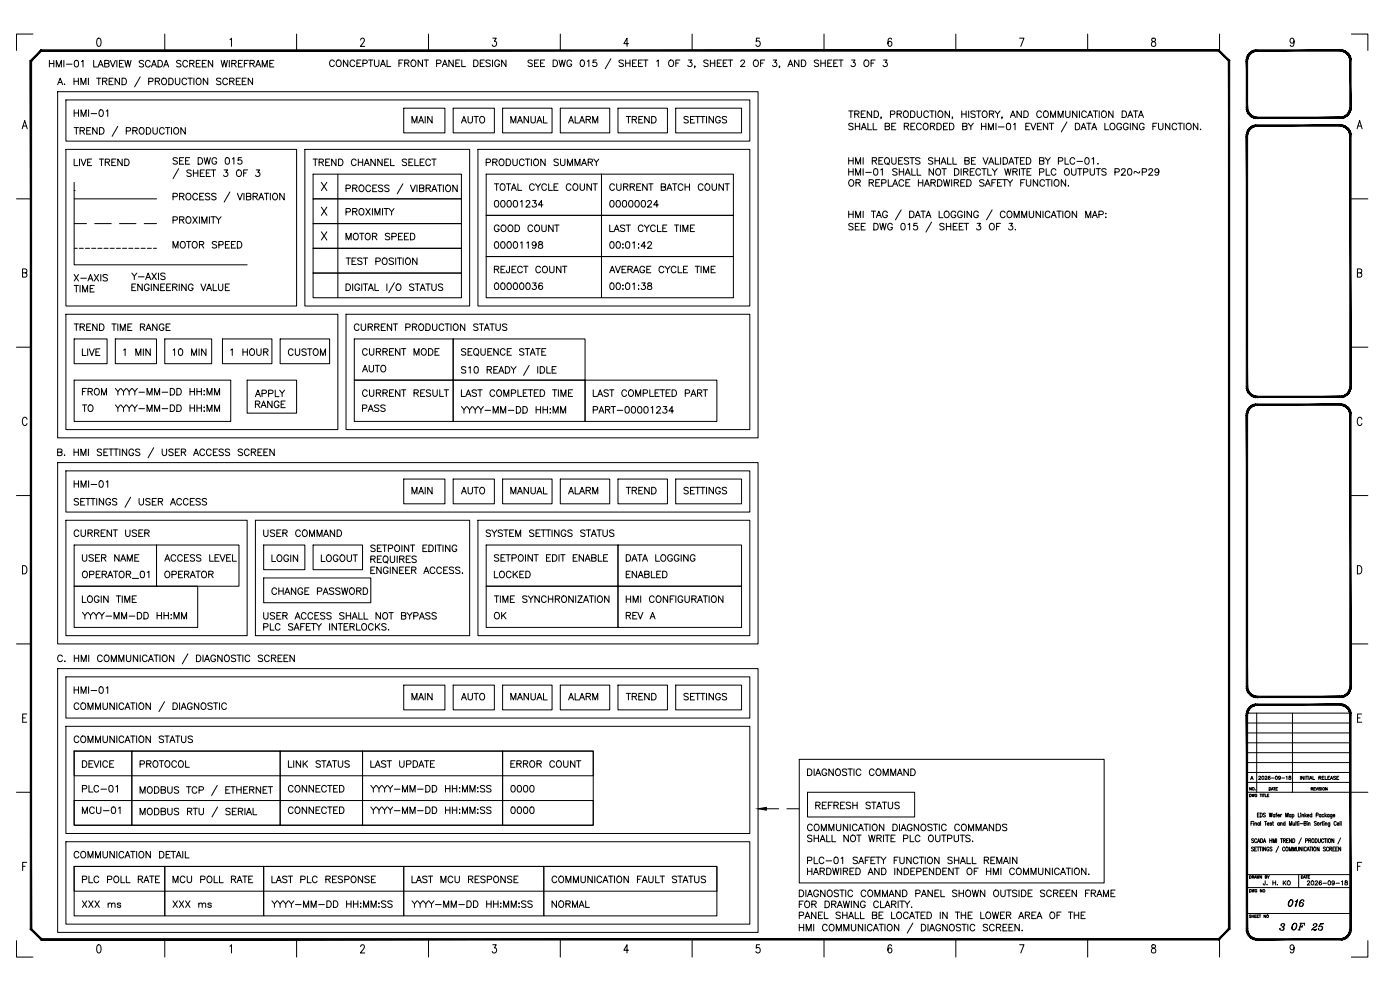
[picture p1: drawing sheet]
<svg xmlns="http://www.w3.org/2000/svg" width="420mm" height="297mm" viewBox="0 0 420 297" stroke-linecap="round" stroke-linejoin="round" font-family="sans-serif">
<defs><g id="words">
<g font-size="5.3">
<text x="21.2" y="36.3">HMI-01</text>
<text x="147.1" y="63.5">00001234</text>
<text x="181.7" y="63.5">00000024</text>
<text x="147.1" y="75.8">00001198</text>
<text x="147.1" y="88.2">00000036</text>
<text x="21.2" y="100.5">TREND TIME RANGE</text>
<text x="105.1" y="100.5">CURRENT PRODUCTION STATUS</text>
<text x="36" y="107.9">1 MIN</text>
<text x="50.8" y="107.9">10 MIN</text>
<text x="68.1" y="107.9">1 HOUR</text>
<text x="85.4" y="107.9">CUSTOM</text>
<text x="107.6" y="107.9">CURRENT MODE</text>
<text x="137.2" y="107.9">SEQUENCE STATE</text>
<text x="107.6" y="112.9">AUTO</text>
<text x="107.6" y="120.3">CURRENT RESULT</text>
<text x="137.2" y="125.2">YYYY-MM-DD HH:MM</text>
<text x="176.7" y="120.3">LAST COMPLETED PART</text>
<text x="176.7" y="125.2">PART-00001234</text>
<text x="21.2" y="147.5">HMI-01</text>
<text x="122.4" y="149.6">MAIN</text>
<text x="137.2" y="149.6">AUTO</text>
<text x="152" y="149.6">MANUAL</text>
<text x="169.3" y="149.6">ALARM</text>
<text x="186.6" y="149.6">TREND</text>
<text x="21.2" y="162.3">CURRENT USER</text>
<text x="78" y="162.3">USER COMMAND</text>
<text x="23.6" y="169.7">USER NAME</text>
<text x="48.3" y="169.7">ACCESS LEVEL</text>
<text x="80.4" y="169.7">LOGIN</text>
<text x="95.2" y="169.7">LOGOUT</text>
<text x="186.6" y="169.7">DATA LOGGING</text>
<text x="23.6" y="174.6">OPERATOR_01</text>
<text x="48.3" y="174.6">OPERATOR</text>
<text x="80.4" y="179.6">CHANGE PASSWORD</text>
<text x="147.1" y="174.6">LOCKED</text>
<text x="186.6" y="174.6">ENABLED</text>
<text x="23.6" y="187">YYYY-MM-DD HH:MM</text>
<text x="147.1" y="187">OK</text>
<text x="186.6" y="187">REV A</text>
<text x="122.4" y="211.3">MAIN</text>
<text x="137.2" y="211.3">AUTO</text>
<text x="152" y="211.3">MANUAL</text>
<text x="169.3" y="211.3">ALARM</text>
<text x="186.6" y="211.3">TREND</text>
<text x="240.9" y="233.9">DIAGNOSTIC COMMAND</text>
<text x="392.3" y="280.5">25</text>
</g>
<g font-size="4.9">
<text x="13.8" y="21.2">HMI-01 LABVIEW SCADA SCREEN WIREFRAME</text>
<text x="122.4" y="38.1">MAIN</text>
<text x="137.2" y="38.1">AUTO</text>
<text x="152" y="38.1">MANUAL</text>
<text x="169.3" y="38.1">ALARM</text>
<text x="186.6" y="38.1">TREND</text>
<text x="203.9" y="38.1">SETTINGS</text>
<text x="21.2" y="50.8">LIVE TREND</text>
<text x="92.8" y="50.8">TREND CHANNEL SELECT</text>
<text x="144.6" y="50.8">PRODUCTION SUMMARY</text>
<text x="147.1" y="58.2">TOTAL CYCLE COUNT</text>
<text x="181.7" y="58.2">CURRENT BATCH COUNT</text>
<text x="102.7" y="65.6">PROXIMITY</text>
<text x="50.8" y="68.1">PROXIMITY</text>
<text x="147.1" y="70.6">GOOD COUNT</text>
<text x="181.7" y="70.6">LAST CYCLE TIME</text>
<text x="50.8" y="75.5">MOTOR SPEED</text>
<text x="102.7" y="73">MOTOR SPEED</text>
<text x="102.7" y="80.4">TEST POSITION</text>
<text x="147.1" y="82.9">REJECT COUNT</text>
<text x="181.7" y="82.9">AVERAGE CYCLE TIME</text>
<text x="23.6" y="119.6">FROM</text>
<text x="33.5" y="119.6">YYYY-MM-DD HH:MM</text>
<text x="23.6" y="124.5">TO</text>
<text x="33.5" y="124.5">YYYY-MM-DD HH:MM</text>
<text x="107.6" y="124.5">PASS</text>
<text x="21.2" y="209.2">HMI-01</text>
<text x="23.6" y="231.4">DEVICE</text>
<text x="40.9" y="231.4">PROTOCOL</text>
<text x="85.4" y="231.4">LINK STATUS</text>
<text x="110.1" y="231.4">LAST UPDATE</text>
<text x="152" y="231.4">ERROR COUNT</text>
<text x="23.6" y="238.8">PLC-01</text>
<text x="85.4" y="238.8">CONNECTED</text>
<text x="110.1" y="238.8">YYYY-MM-DD HH:MM:SS</text>
<text x="152" y="238.8">0000</text>
<text x="23.6" y="245.2">MCU-01</text>
<text x="85.4" y="245.2">CONNECTED</text>
<text x="110.1" y="245.2">YYYY-MM-DD HH:MM:SS</text>
<text x="152" y="245.2">0000</text>
<text x="243.4" y="243.8">REFRESH STATUS</text>
<text x="21.2" y="258.6">COMMUNICATION DETAIL</text>
<text x="23.6" y="266">PLC POLL RATE</text>
<text x="50.8" y="266">MCU POLL RATE</text>
<text x="80.4" y="266">LAST PLC RESPONSE</text>
<text x="122.4" y="266">LAST MCU RESPONSE</text>
<text x="164.4" y="266">COMMUNICATION FAULT STATUS</text>
<text x="23.6" y="273.4">XXX ms</text>
<text x="50.8" y="273.4">XXX ms</text>
<text x="80.4" y="273.4">YYYY-MM-DD HH:MM:SS</text>
<text x="122.4" y="273.4">YYYY-MM-DD HH:MM:SS</text>
<text x="164.4" y="273.4">NORMAL</text>
<text x="385.2" y="273">016</text>
<text x="386.3" y="280.1">OF</text>
</g>
<text font-size="4" x="373.9" y="235.3">A</text>
</g></defs>
<!-- layer: Title blocks -->
<g fill="none" stroke="#000" stroke-width=".3">
<path d="M9.9 10.2h-5v4.9M29.3 11.6l.5-.2a1.61 1.61 0 0 1 0 2.5h-.2a1.79 1.79 0 0 1-.3-2.3zM49.5 10.2v4.9M69 11.9l.5-.5v2.5M89 10.2v4.9M108.2 12l.4-.6h.4l.4 .5-.3 .8-1 1.2h1.4M128.6 10.2v4.9M147.9 11.4h1l-.5 1a.73 .73 0 0 1 .6 1.1 .73 .73 0 0 1-1.3 0M168.2 10.2v4.9M188.6 13.1h-1.4l1-1.7v2.5M207.7 10.2v4.9M228 11.4h-1l-.1 1.1a.76 .76 0 0 1 1.1 .1 .76 .76 0 0 1 0 1 .76 .76 0 0 1-1.1 .1v-.2"/>
<path d="M247.3 10.2v4.9M267.6 11.8l-.1-.2-.5-.2a1.48 1.48 0 0 0 .1 2.5 .73 .73 0 0 0 .6-.9 .73 .73 0 0 0-1-.5l-.2 .6M286.9 10.2v4.9M306 11.4h1.3l-.9 2.5M326.4 10.2v4.9M345.7 11.6v.7a.9 .9 0 0 1 1.1 .5 .9 .9 0 0 1-.4 1.1 .79 .79 0 0 1-.9-.8 .79 .79 0 0 1 1-.7l.2-.1a.51 .51 0 0 0-.3-.9zM366 10.2v4.9M388.4 12.3l-.3 .6a.7 .7 0 0 1-1-.7 .7 .7 0 0 1 1-.6l.3 .7a1.2 1.2 0 0 1-.8 1.6l-.4-.3M405.6 10.2h4.9v4.9M6.7 38.6l.7-2.4 .8 2.4M6.9 37.8h1M407.3 38.6l.7-2.4 .8 2.4"/>
<path d="M407.6 37.8h.9M4.9 59.7h4.4M405.6 59.7h4.9M6.8 81.9l1.1-.2 .1-.8-.4-.2h-.8v2.5h.8l.4-.3 .1-.6-.5-.4M407.4 81.9l1.1-.2 .1-.8-.4-.2h-.8v2.5h.8l.4-.3 .1-.6-.5-.4M4.9 104.2h4.4M405.6 104.2h4.9M8.1 125.8a.72 .72 0 0 0-.9-.6 .72 .72 0 0 0-.5 .9v.6a.72 .72 0 0 0 .5 1 .72 .72 0 0 0 .9-.6M408.7 125.8a.72 .72 0 0 0-.9-.6 .72 .72 0 0 0-.5 .9v.6a.72 .72 0 0 0 .5 1 .72 .72 0 0 0 .9-.6M4.9 148.7h4.4M405.6 148.7h4.9M6.8 169.7a1.32 1.32 0 0 1 1.3 .8 1.32 1.32 0 0 1-.4 1.6l-.9 .1z"/>
<path d="M407.4 169.7a1.32 1.32 0 0 1 1.3 .8 1.32 1.32 0 0 1-.4 1.6l-.9 .1zM4.9 193.2h4.4M405.6 193.2h4.9M6.8 215.4h.8M8 214.2h-1.2v2.5h1.2M407.4 215.4h.8M408.7 214.2h-1.3v2.5h1.3M4.9 237.7h4.4M405.6 237.7h4.9M6.8 259.9h.8M8 258.7h-1.2v2.5M407.4 259.9h.8"/>
<path d="M408.7 258.7h-1.3v2.5M4.9 282.2v5h5M29.3 283.6l.5-.1a1.61 1.61 0 0 1 0 2.4h-.2a1.79 1.79 0 0 1-.3-2.3zM49.5 281.8v5.4M69 283.9l.5-.4v2.4M89 281.8v5.4M108.2 284l.4-.5h.4l.4 .4-.3 .8-1 1.2h1.4M128.6 281.8v5.4M147.9 283.5h1l-.5 .9a.73 .73 0 0 1 .6 1.1 .73 .73 0 0 1-1.3 0M168.2 281.8v5.4M188.6 285.1h-1.4l1-1.6v2.4M207.7 281.8v5.4"/>
<path d="M228 283.5h-1l-.1 1a.76 .76 0 0 1 1.1 .1 .76 .76 0 0 1 0 1 .76 .76 0 0 1-1.1 .1v-.2M247.3 281.8v5.4M267.6 283.8l-.1-.2-.5-.1a1.48 1.48 0 0 0 .1 2.4 .71 .71 0 0 0 .6-1 .71 .71 0 0 0-1.1-.2l-.1 .4M286.9 281.8v5.4M306 283.5h1.3l-.9 2.4M326.4 281.8v5.4M345.7 283.6v.7a.9 .9 0 0 1 1.1 .5 .9 .9 0 0 1-.4 1.1 .78 .78 0 0 1-.9-.8 .78 .78 0 0 1 1-.7l.2-.1a.51 .51 0 0 0-.3-.8zM366 281.6v5.6M388.4 284.3l-.3 .6a.7 .7 0 0 1-1-.7 .7 .7 0 0 1 1-.6l.3 .7a1.2 1.2 0 0 1-.8 1.6l-.4-.3M410.5 282.2v5h-4.9"/>
</g>
<!-- layer: TITLE -->
<g fill="none" stroke="#000" stroke-width=".3">
<path d="M368.9 18.3v17.3M374.2 219.9h31.1M374.2 216.9h31.1M374.2 214h31.1M377.2 214v23.7M387.9 214v23.7M374.2 237.7h31.1M374.2 234.8h31.1M374.2 231.8h31.1M374.2 228.8h31.1M374.2 225.8h31.1M374.2 222.9h31.1"/>
<path d="M375 238.3l.5 .2-.1 .5h-.4zM375.6 236.3v.8l-.5-.8v.8M375.7 238.3l.2 .7 .2-.7 .2 .7 .2-.7M376.7 237h.1M377.2 238.5a.31 .31 0 0 0-.4-.2 .31 .31 0 0 0-.2 .5 .28 .28 0 0 0 .3 .3 .28 .28 0 0 0 .3-.3h-.2M378.1 238.3h.5M378.4 238.3v.7M378.8 238.3v.7M379 238.3h.5M379.3 238.3v.7M379.7 238.3v.7h.5M380.4 238.6h.2"/>
<path d="M380.8 238.3h-.4v.7h.4M380.9 236.3l.4 .1v.6l-.4 .1zM381.6 237.1l.2-.8 .3 .8M381.7 236.8h.3M382.2 236.3h.5M382.5 236.3v.8M382.9 236.7h.3M383.4 236.3h-.5v.8h.5M393.5 236.7l.4-.1 .1-.2-.5-.1v.8M393.7 236.7l.3 .4M394.3 236.7h.3M394.8 236.3h-.5v.8h.5"/>
<path d="M394.9 236.3l.3 .8 .3-.8M395.6 236.3v.8M396.4 236.4h-.5l.5 .3v.3h-.5M396.7 236.3v.8M398.3 236.3v.8l-.5-.8v.8M368.9 254.7v24M375.4 247h.4M376 246.5h-.6v1.1M376.2 254.3l-.2-.2-.4 .2 .1 .3 .4 .2a.33 .33 0 0 1 0 .5 .33 .33 0 0 1-.5-.1M376.2 246.5h.1M376.2 251.8l-.2-.2-.4 .2 .6 .7-.2 .3-.4-.1M376.2 246.9v.7"/>
<path d="M376.5 254.7h.4M376.6 247.1l.5-.2v.7M376.6 246.9v.7M377.1 254.1h-.6v1.2h.6M377.2 251.9a.35 .35 0 0 0-.4-.3 .35 .35 0 0 0-.3 .5v.3a.35 .35 0 0 0 .3 .4 .35 .35 0 0 0 .4-.3M377.3 254.1h.6M377.4 244.5h.3M377.4 252.8l.3-1.2 .4 1.2M377.5 252.4h.5M377.6 254.1v1.2M377.9 243.9h-.5v1.2h.5M378 247l-.1-.1a.33 .33 0 0 0-.5 .4 .33 .33 0 0 0 .6 .2"/>
<path d="M378 246.9v.7M378 254.1h.6M378.2 243.9a.6 .6 0 0 1 .7 .6 .6 .6 0 0 1-.7 .6zM378.3 254.1v1.2M378.3 251.6a.6 .6 0 0 1 .7 .6 .6 .6 0 0 1-.7 .6zM378.3 246.5v1.1M378.8 254.1v1.2M379.1 252.8l.4-1.2 .4 1.2M379.3 252.4h.4M379.5 246.5h.6M379.8 244.1l-.3-.2-.4 .2 .1 .3 .5 .2a.32 .32 0 0 1-.1 .5 .32 .32 0 0 1-.5-.1M379.8 246.5v1.1"/>
<path d="M379.8 254.1v1.2l-.6-1.2v1.2M380.3 247.2h.6l-.1-.3a.34 .34 0 0 0-.5 .4 .34 .34 0 0 0 .6 .2M380.8 254.4a.35 .35 0 0 0-.4-.3 .35 .35 0 0 0-.2 .5v.3a.35 .35 0 0 0 .3 .4 .35 .35 0 0 0 .3-.4h-.2M380.9 243.9l.3 1.2 .2-1.2 .2 1.2 .2-1.2M381 251.6v1.2M381 252.2h.7M381.6 247l-.4-.1 .4 .6-.1 .1-.4-.1M381.7 251.6v1.2M381.7 254.3l-.2-.2-.4 .2 .1 .3 .5 .2a.33 .33 0 0 1-.1 .5 .33 .33 0 0 1-.5-.1M381.9 246.9h.3M382 246.5v.9l.2 .2M382 252.8v-1.2l.4 1.2 .4-1.2v1.2"/>
<path d="M382.6 244.5l-.1-.1a.33 .33 0 0 0-.4 .4 .33 .33 0 0 0 .5 .2M382.6 244.3v.8M382.9 244.3h.3M383.1 251.6v1.2M383.2 243.9l-.2 .3v.9M383.5 244.7h.5l-.1-.3a.33 .33 0 0 0-.4 .4 .33 .33 0 0 0 .5 .2M383.7 253.9l-.8 1.8M383.9 247l-.1-.1a.33 .33 0 0 0-.4 .4 .33 .33 0 0 0 .5 .2M383.9 246.9v.7M384.3 247.1l.5-.2v.7M384.3 246.9v.7M384.3 251.6h.6"/>
<path d="M384.3 244.3v.8M384.6 251.6v1.2M384.7 244.3l-.4 .4M385.2 252.2h.5v-.5l-.5-.1v1.2M385.5 252.2l.3 .6M385.6 254.4a.35 .35 0 0 0-.5-.3 .35 .35 0 0 0-.2 .5v.3a.35 .35 0 0 0 .3 .4 .35 .35 0 0 0 .4-.2M385.7 247l-.1-.1a.34 .34 0 0 0-.5 .4 .34 .34 0 0 0 .6 .2M385.7 246.5v1.1M385.9 245.1v-1.2l.3 1.2 .4-1.2v1.2M385.9 254.3l.2-.2a.58 .58 0 0 1 .5 .7 .58 .58 0 0 1-.6 .5zM386.1 252.2h.4M386.7 251.6h-.6v1.2h.6"/>
<path d="M386.9 255.3v-1.2l.4 1.2 .3-1.2v1.2M387 247.6v-1.1l.3 1.1 .4-1.1v1.1M387.4 244.5a.32 .32 0 0 0-.4 0 .32 .32 0 0 0 0 .5 .32 .32 0 0 0 .4 0M387.4 244.3v.8M387.6 251.6v1.2l-.6-1.2v1.2M387.8 244.5a.32 .32 0 0 1 .5 0 .32 .32 0 0 1 0 .5 .32 .32 0 0 1-.5 0M387.8 244.3v1.2M388 251.6a.59 .59 0 0 1 .6 .6 .59 .59 0 0 1-.6 .6zM388 255.3v-1.2l.4 1.2 .3-1.2v1.2M388.1 246.9v.7l.4-.2M388.5 246.9v.7M388.9 246.5v1.1"/>
<path d="M389.1 254.1v.9l.2 .3 .4-.1v-1.1M389.2 246.9h.3M389.3 246.5v.9l.2 .2M389.6 243.9v1.2h.6M389.8 246.5h.1M389.8 246.9v.7M390.2 247.1h.8M390.3 244h.1M390.4 244.4v.7M390.6 251.4l-.8 1.8M390.7 254.1v1.2l-.6-1.2v1.2M390.7 244.6l.5-.2v.7"/>
<path d="M390.7 244.3v.8M391.1 254.1v1.2M391.4 247h.5l.1-.4-.6-.1v1.1l.6-.1-.2-.5M391.6 243.9v1.2M391.8 244.7l.3 .4M391.8 252.3l.6-.1v-.5l-.6-.1v1.2M392.1 254.4a.35 .35 0 0 0-.5-.3 .35 .35 0 0 0-.2 .5v.3a.35 .35 0 0 0 .2 .4 .35 .35 0 0 0 .5-.2M392.1 244.3l-.5 .6M392.2 255.3l.4-1.2 .4 1.2M392.2 246.5h.1M392.3 246.9v.7M392.3 244.7h.6l-.1-.3a.33 .33 0 0 0-.5 .4 .33 .33 0 0 0 .6 .2"/>
<path d="M392.4 254.9h.4M392.7 247.1l.4-.2 .1 .7M392.7 246.9v.7M392.8 252.2h.5v-.5l-.5-.1v1.2M393.1 254.1h.6M393.1 252.2l.3 .6M393.4 254.1v1.2M393.7 244.5a.32 .32 0 0 0-.5 0 .32 .32 0 0 0 0 .5 .32 .32 0 0 0 .5 0M393.7 243.9v1.2M393.8 251.7l.1-.1a.57 .57 0 0 1 .5 .7 .57 .57 0 0 1-.6 .5l-.1-.4zM393.9 254.1v1.2M394.4 254.2l.1-.1a.57 .57 0 0 1 .5 .7 .57 .57 0 0 1-.6 .5l-.2-.4z"/>
<path d="M394.7 251.6a.6 .6 0 0 1 .7 .6 .6 .6 0 0 1-.7 .6zM395 244.6l.5-.1 .1-.4-.6-.2v1.2M395.1 246.6l-.3-.1-.4 .1 .6 .5a.33 .33 0 0 1-.1 .5 .33 .33 0 0 1-.5-.1M395.7 251.6v.9l.2 .3 .4-.3v-.9M395.9 254.1v1.2l-.6-1.2v1.2M396.2 246.9v.7M396.4 244.5v-.1a.33 .33 0 0 0-.5 .4 .33 .33 0 0 0 .5 .2M396.4 244.3v.8M396.6 246.9l-.4 .3M396.7 246.9h.4M396.9 246.5v.9l.2 .2M397.3 251.9a.35 .35 0 0 0-.4-.3 .35 .35 0 0 0-.3 .5v.3a.35 .35 0 0 0 .3 .4 .35 .35 0 0 0 .4-.3"/>
<path d="M397.3 244.5a.32 .32 0 0 0-.5 0 .32 .32 0 0 0 0 .5 .32 .32 0 0 0 .5 0M397.3 246.5h.1M397.4 246.9v.7M397.5 251.6h.6M397.6 243.9v1.2M397.7 247.1l.5-.2v.7M397.7 246.9v.7M397.8 251.6v1.2M397.8 254.3l-.2-.2-.4 .2 .5 .6v.4l-.5-.1M397.8 244.7l.3 .4M398.1 244.3l-.5 .6M398.3 251.6v1.2"/>
<path d="M398.7 254.4a.35 .35 0 0 0-.4-.3 .35 .35 0 0 0-.2 .5v.3a.35 .35 0 0 0 .2 .4 .35 .35 0 0 0 .4-.2M398.8 251.7l.1-.1a.57 .57 0 0 1 .5 .7 .57 .57 0 0 1-.6 .5l-.2-.4zM398.9 244.5l-.1-.1a.33 .33 0 0 0-.5 .4 .33 .33 0 0 0 .6 .2M398.9 244.3v.8M399.1 254.7l.5-.1v-.4l-.5-.1v1.2M399.1 246.9l-.1 1-.3 .1M399.1 247l-.1-.1a.34 .34 0 0 0-.5 .4 .34 .34 0 0 0 .6 .2M399.4 254.7l.3 .6M399.7 244.3v1.1l-.4 .1M399.7 244.5v-.1a.33 .33 0 0 0-.5 .4 .33 .33 0 0 0 .5 .2M400 254.7h.4M400.1 244.7h.5v-.3a.33 .33 0 0 0-.5 .1 .33 .33 0 0 0 .1 .5 .33 .33 0 0 0 .4 0"/>
<path d="M400.3 251.6v1.2l-.6-1.2v1.2M400.6 254.1h-.6v1.2h.6M400.9 254.7h.3M401 246.7a.35 .35 0 0 0-.4-.2 .35 .35 0 0 0-.2 .4v.3a.35 .35 0 0 0 .2 .4 .35 .35 0 0 0 .4-.2M401.3 247.2h.5v-.3a.33 .33 0 0 0-.5 .4 .33 .33 0 0 0 .5 .2M401.5 254.1h-.6v1.2h.6M402.2 246.5v1.1M402.3 251.4l-.8 1.8M402.4 254.1v1.2l-.7-1.2v1.2M402.5 246.5v1.1M374.2 274.1h31.1M374.2 266.3h31.1"/>
<path d="M374.2 262.4h31.1M375 262.7l.5 .2-.1 .6h-.4zM375 266.9l.5 .2-.1 .5-.4 .1zM375.5 274.6h-.5l.5 .6h-.5M375.7 266.9l.2 .8 .2-.8 .2 .8 .2-.8M375.8 274.5v.8M375.8 274.9h.5M375.8 263.1h.4v-.3l-.4-.1v.8M376.1 263.1l.2 .4M376.3 274.5v.8M376.5 263.5l.3-.8 .2 .8M376.6 274.9h.3"/>
<path d="M376.6 263.3h.3M377 274.5h-.4v.8h.4M377.2 262.7l.1 .8 .2-.8 .2 .8 .2-.8M377.2 267.1a.28 .28 0 0 0-.3-.2 .28 .28 0 0 0-.3 .3v.2a.28 .28 0 0 0 .3 .3 .28 .28 0 0 0 .3-.3h-.2M377.3 274.9h.3M377.7 274.5h-.4v.8h.4M377.9 274.5h.5M378.1 274.5v.8M378.6 262.7v.8l-.5-.8v.8M378.7 266.9v.8l-.5-.8v.8M379.7 264.3v1.1l-.5 .1-.1-.4M379.7 263.1h.5v-.3l-.5-.1v.8h.5l-.1-.4"/>
<path d="M379.9 274.5v.8l-.6-.8v.8M380.2 265.4h.1M380.4 262.7l.3 .8M381 262.7l-.3 .4M382 264.3v1.2M382 264.9h.8M382.8 264.3v1.2M383.4 265.4h.1M384.5 277.5l-.1 .1a.53 .53 0 0 1 .6-.5 .53 .53 0 0 1 .5 .7l-.6 .3M384.7 278.1a.53 .53 0 0 1 .7 .4 .53 .53 0 0 1-.5 .6l-.7-.1-.1-.5v.2M385.1 264.3v1.2M385.4 264.8l.5 .7"/>
<path d="M385.9 264.3l-.8 .8M389.7 262.4v3.9M390.6 262.7l.4 .2-.1 .6h-.3zM391.2 263.5l.3-.8 .3 .8M391.3 263.3h.4M391.9 262.7h.5M392.1 262.7v.8M392.4 264.6l.4-.3 .3 .3-.8 .9h.8M392.6 263.1h.3M393.1 262.7h-.5v.8h.5M393.6 264.3a.57 .57 0 0 1 .7 .6 .57 .57 0 0 1-.7 .6l-.1-.5zM394.7 264.6l.5-.3 .2 .3-.8 .9h.9"/>
<path d="M396.6 264.5l-.1-.2a.54 .54 0 0 0-.7 .6 .54 .54 0 0 0 .8 .5 .38 .38 0 0 0-.2-.6 .38 .38 0 0 0-.5 .3M397.1 265h1M398.7 264.3a.57 .57 0 0 1 .7 .6 .57 .57 0 0 1-.7 .6l-.2-.5zM400.5 264.7a.39 .39 0 0 1-.5 .4 .39 .39 0 0 1-.2-.7 .39 .39 0 0 1 .6 .1v.8l-.3 .2-.3-.1M400.9 265h1.1M402.6 264.5l.3-.2v1.2M403.7 264.3v.4a.5 .5 0 0 1 .6 .2 .5 .5 0 0 1 0 .6h-.6a.5 .5 0 0 1 0-.6 .5 .5 0 0 1 .6-.2v-.4z"/>
<circle cx="376.1" cy="236.6" r=".36"/>
<circle cx="397.2" cy="236.6" r=".36"/>
<circle cx="395.6" cy="247.2" r=".36"/>
<circle cx="379.3" cy="267.2" r=".36"/>
<circle cx="380.4" cy="274.9" r=".35"/>
<circle cx="386.8" cy="264.8" r=".57"/>
</g>
<g fill="#000" stroke="#000" stroke-width=".3">
<path d="M374 18.3l.4 13.9v-13.9zM374 18.3l.4 13.9h-.4z"/>
<path d="M376.8 15h.5v.3zM376.8 15l.1 .4 .4-.1zM376.3 15.1l.5-.1 .1 .4zM376.3 15.1l.1 .4 .5-.1zM375.8 15.3l.5-.2 .1 .4zM375.8 15.3l.2 .4 .4-.2zM375.4 15.6l.4-.3 .2 .4zM375.4 15.6l.2 .3 .4-.2zM375 15.9l.4-.3 .2 .3zM375 15.9l.3 .3 .3-.3zM375 15.9l.3 .3-.6 .1zM374.7 16.3l.3 .2 .3-.3zM374.7 16.3l.3 .2-.6 .3zM374.4 16.8l.3 .1 .3-.4zM374.4 16.8l.3 .1-.5 .3zM374.2 17.2l.4 .1 .1-.4zM374.2 17.2l.4 .1-.5 .5zM374.1 17.8h.3l.2-.5zM374.1 17.8h.3l-.4 .5zM374.4 17.8l-.4 .5h.4z"/>
<path d="M377.3 15.3h24.9v-.3zM377.3 15h24.9l-24.9 .3z"/>
<path d="M405.1 18.3l.4 13.9v-13.9zM405.1 18.3l.4 13.9h-.4z"/>
<path d="M405.4 17.8l.1 .5h-.4zM405.1 17.8v.5l.3-.5zM405.3 17.2l.1 .6h-.3zM404.9 17.3l.2 .5 .2-.6zM405.1 16.8l.2 .4-.4 .1zM404.8 16.9l.1 .4 .2-.5zM404.9 16.3l.2 .5-.3 .1zM404.5 16.5l.3 .4 .1-.6zM404.5 15.9l.4 .4-.4 .2zM404.5 15.9l-.3 .3 .3 .3zM404.1 15.6l.4 .3-.3 .3zM404.1 15.6l-.2 .3 .3 .3zM403.7 15.3l.4 .3-.2 .3zM403.7 15.3l-.2 .4 .4 .2zM403.2 15.1l.5 .2-.2 .4zM403.2 15.1l-.1 .4 .4 .2zM402.7 15l.5 .1-.1 .4zM402.7 15l-.1 .4 .5 .1zM402.2 15h.5l-.1 .4zM402.2 15v.3l.4 .1z"/>
<path d="M374 32.2h.4l-.3 .6zM374.4 32.2l-.3 .6 .3-.1zM374.1 32.8l.3-.1-.2 .6zM374.4 32.7l-.2 .6 .4-.2zM374.2 33.3l.4-.2-.2 .6zM374.6 33.1l-.2 .6 .3-.1zM374.4 33.7l.3-.1v.6zM374.7 33.6v.6l.3-.3zM374.7 34.2l.3-.3v.7zM375 33.9v.7l.3-.3zM375 34.6l.3-.3 .1 .6zM375.3 34.3l.1 .6 .2-.3zM375.6 34.6l.2 .6-.4-.3zM375.6 34.6l.2 .6 .2-.4zM376 34.8l.3 .6-.5-.2zM376 34.8l.3 .6 .1-.4zM376.4 35l.4 .5-.5-.1zM376.4 35l.4 .5 .1-.4zM376.9 35.1l.4 .4h-.5zM376.9 35.1l.4 .4v-.3z"/>
<path d="M376.8 37.5h.5v.4zM376.8 37.5l.1 .4h.4zM376.3 37.6l.5-.1 .1 .4zM376.3 37.6l.1 .4 .5-.1zM375.8 37.8l.5-.2 .1 .4zM375.8 37.8l.2 .4 .4-.2zM375.4 38.1l.4-.3 .2 .4zM375.4 38.1l.2 .3 .4-.2zM375 38.5l.4-.4 .2 .3zM375 38.5l.3 .2 .3-.3zM375 38.5l.3 .2-.6 .1zM374.7 38.8l.3 .3 .3-.4zM374.7 38.8l.3 .3-.6 .2zM374.4 39.3l.3 .2 .3-.4zM374.4 39.3l.3 .2-.5 .3zM374.2 39.8l.4 .1 .1-.4zM374.2 39.8l.4 .1-.5 .4zM374.1 40.3h.3l.2-.4zM374.1 40.3h.3l-.4 .5zM374.4 40.3l-.4 .5h.4z"/>
<path d="M377.3 35.5h24.9v-.3zM377.3 35.2h24.9l-24.9 .3z"/>
<path d="M377.3 37.9h24.9v-.4zM377.3 37.5h24.9l-24.9 .4z"/>
<path d="M402.2 35.2l.5 .3h-.5zM402.2 35.2l.5 .3-.1-.4zM402.6 35.1l.6 .3-.5 .1zM402.6 35.1l.6 .3-.1-.4zM403.1 35l.6 .2-.5 .2zM403.1 35l.6 .2-.2-.4zM403.5 34.8l.6 .1-.4 .3zM403.5 34.8l.6 .1-.2-.3zM403.9 34.6h.6l-.4 .3zM403.9 34.6h.6l-.3-.3zM404.2 34.3l.7-.1-.4 .4zM404.5 33.9l-.3 .4 .7-.1zM404.5 33.9l.6-.2-.2 .5zM404.8 33.6l-.3 .3 .6-.2zM404.8 33.6l.5-.3-.2 .4zM404.9 33.1l-.1 .5 .5-.3zM404.9 33.1l.5-.3-.1 .5zM405.1 32.7l-.2 .4 .5-.3zM405.5 32.2l-.1 .6-.3-.1zM405.1 32.2v.5l.4-.5z"/>
<path d="M374 40.8l.4 75.2v-75.2zM374 40.8l.4 75.2h-.4z"/>
<path d="M405.1 40.8l.4 75.2v-75.2zM405.1 40.8l.4 75.2h-.4z"/>
<path d="M405.4 40.3l.1 .5h-.4zM405.1 40.3v.5l.3-.5zM405.3 39.8l.1 .5h-.3zM404.9 39.9l.2 .4 .2-.5zM405.1 39.3l.2 .5-.4 .1zM404.8 39.5l.1 .4 .2-.6zM404.9 38.8l.2 .5-.3 .2zM404.5 39.1l.3 .4 .1-.7zM404.5 38.5l.4 .3-.4 .3zM404.2 38.7l.3 .4v-.6zM404.1 38.1l.4 .4-.3 .2zM404.1 38.1l-.2 .3 .3 .3zM403.7 37.8l.4 .3-.2 .3zM403.7 37.8l-.2 .4 .4 .2zM403.2 37.6l.5 .2-.2 .4zM403.2 37.6l-.1 .4 .4 .2zM402.7 37.5l.5 .1-.1 .4zM402.7 37.5l-.1 .4 .5 .1zM402.2 37.5h.5l-.1 .4zM402.2 37.5v.4h.4z"/>
<path d="M374 116h.4l-.3 .5zM374.4 116l-.3 .5 .3-.1zM374.1 116.5l.3-.1-.2 .6zM374.4 116.4l-.2 .6 .4-.1zM374.2 117l.4-.1-.2 .6zM374.6 116.9l-.2 .6 .3-.2zM374.4 117.5l.3-.2v.6zM374.7 117.3v.6l.3-.2zM374.7 117.9l.3-.2v.6zM375 117.7v.6l.3-.3zM375 118.3l.3-.3 .1 .6zM375.3 118l.1 .6 .2-.3zM375.6 118.3l.2 .6-.4-.3zM375.6 118.3l.2 .6 .2-.3zM376 118.6l.3 .5-.5-.2zM376 118.6l.3 .5 .1-.4zM376.4 118.7l.4 .5-.5-.1zM376.4 118.7l.4 .5 .1-.4zM376.9 118.8l.4 .5-.5-.1zM376.9 118.8l.4 .5v-.4z"/>
<path d="M377.3 118.9v.4l24.9-.4zM377.3 119.3l24.9-.4v.4z"/>
<path d="M402.2 118.9l.5 .3-.5 .1zM402.2 118.9l.5 .3-.1-.4zM402.6 118.8l.6 .3-.5 .1zM402.6 118.8l.6 .3-.1-.4zM403.1 118.7l.6 .2-.5 .2zM403.1 118.7l.6 .2-.2-.3zM403.5 118.6h.6l-.4 .3zM403.5 118.6h.6l-.2-.3zM403.9 118.3h.6l-.4 .3zM403.9 118.3h.6l-.3-.3zM404.2 118l.7-.1-.4 .4zM404.5 117.7l-.3 .3 .7-.1zM404.5 117.7l.6-.2-.2 .4zM404.8 117.3l-.3 .4 .6-.2zM404.8 117.3l.5-.3-.2 .5zM404.9 116.9l-.1 .4 .5-.3zM404.9 116.9l.5-.4-.1 .5zM405.1 116.4l-.2 .5 .5-.4zM405.5 116l-.1 .5-.3-.1zM405.1 116v.4l.4-.4z"/>
<path d="M374 124.5l.4 81.5v-81.5zM374 124.5l.4 81.5h-.4z"/>
<path d="M377.3 121.2v.4l24.9-.4zM377.3 121.6l24.9-.4v.4z"/>
<path d="M376.8 121.3l.5-.1v.4zM376.8 121.3l.1 .3h.4zM376.3 121.4l.5-.1 .1 .3zM376.3 121.4l.1 .3 .5-.1zM375.8 121.6l.5-.2 .1 .3zM375.8 121.6l.2 .3 .4-.2zM375.4 121.8l.4-.2 .2 .3zM375.4 121.8l.2 .4 .4-.3zM375 122.2l.4-.4 .2 .4zM375 122.2l.3 .3 .3-.3zM375 122.2l.3 .3-.6 .1zM374.7 122.6l.3 .2 .3-.3zM374.7 122.6l.3 .2-.6 .2zM374.4 123l.3 .2 .3-.4zM374.4 123l.3 .2-.5 .3zM374.2 123.5l.4 .1 .1-.4zM374.2 123.5l.4 .1-.5 .4zM374.1 124l.3 .1 .2-.5zM374.1 124l.3 .1-.4 .4zM374.4 124.1l-.4 .4h.4z"/>
<path d="M405.4 124l.1 .5h-.4zM405.1 124.1v.4l.3-.5zM405.3 123.5l.1 .5-.3 .1zM404.9 123.6l.2 .5 .2-.6zM405.1 123l.2 .5-.4 .1zM404.8 123.2l.1 .4 .2-.6zM404.9 122.6l.2 .4-.3 .2zM404.5 122.8l.3 .4 .1-.6zM404.5 122.2l.4 .4-.4 .2zM404.5 122.2l-.3 .3 .3 .3zM404.1 121.8l.4 .4-.3 .3zM404.1 121.8l-.2 .4 .3 .3zM403.7 121.6l.4 .2-.2 .4zM403.7 121.6l-.2 .3 .4 .3zM403.2 121.4l.5 .2-.2 .3zM403.2 121.4l-.1 .3 .4 .2zM402.7 121.3l.5 .1-.1 .3zM402.7 121.3l-.1 .3 .5 .1zM402.2 121.2l.5 .1-.1 .3zM402.2 121.2v.4h.4z"/>
<path d="M405.1 124.5l.4 81.5v-81.5zM405.1 124.5l.4 81.5h-.4z"/>
<path d="M374 206h.4l-.3 .5zM374.4 206l-.3 .5 .3-.1zM374.1 206.5l.3-.1-.2 .6zM374.4 206.4l-.2 .6 .4-.1zM374.2 207l.4-.1-.2 .6zM374.6 206.9l-.2 .6 .3-.2zM374.4 207.5l.3-.2v.6zM374.7 207.3v.6l.3-.2zM374.7 207.9l.3-.2v.6zM375 207.7v.6l.3-.3zM375 208.3l.3-.3 .1 .7zM375.3 208l.1 .7 .2-.4zM375.6 208.3l.2 .6-.4-.2zM375.6 208.3l.2 .6 .2-.3zM376 208.6l.3 .5-.5-.2zM376 208.6l.3 .5 .1-.3zM376.4 208.8l.4 .4-.5-.1zM376.4 208.8l.4 .4 .1-.3zM376.9 208.9l.4 .4-.5-.1zM376.9 208.9l.4 .4v-.4z"/>
<path d="M374 214.5l.4 64.2v-64.2zM374 214.5l.4 64.2h-.4z"/>
<path d="M377.3 208.9v.4l24.9-.4zM377.3 209.3l24.9-.4v.4z"/>
<path d="M377.3 211.2v.4l24.9-.4zM377.3 211.6l24.9-.4v.4z"/>
<path d="M376.8 211.3l.5-.1v.4zM376.8 211.3l.1 .4 .4-.1zM376.3 211.4l.5-.1 .1 .4zM376.3 211.4l.1 .4 .5-.1zM375.8 211.6l.5-.2 .1 .4zM375.8 211.6l.2 .3 .4-.1zM375.4 211.9l.4-.3 .2 .3zM375.4 211.9l.2 .3 .4-.3zM375 212.2l.4-.3 .2 .3zM375 212.2l.3 .3 .3-.3zM375 212.2l.3 .3-.6 .1zM374.7 212.6l.3 .2 .3-.3zM374.7 212.6l.3 .2-.6 .2zM374.4 213l.3 .2 .3-.4zM374.4 213l.3 .2-.5 .3zM374.2 213.5l.4 .1 .1-.4zM374.2 213.5l.4 .1-.5 .4zM374.1 214l.3 .1 .2-.5zM374.1 214l.3 .1-.4 .4zM374.4 214.1l-.4 .4h.4z"/>
<path d="M402.2 208.9l.5 .3-.5 .1zM402.2 208.9l.5 .3-.1-.3zM402.6 208.9l.6 .2-.5 .1zM402.6 208.9l.6 .2-.1-.3zM403.1 208.8l.6 .1-.5 .2zM403.1 208.8l.6 .1-.2-.3zM403.5 208.6l.6 .1-.4 .2zM403.5 208.6l.6 .1-.2-.4zM403.9 208.3h.6l-.4 .4zM403.9 208.3h.6l-.3-.3zM404.2 208l.7-.1-.4 .4zM404.5 207.7l-.3 .3 .7-.1zM404.5 207.7l.6-.2-.2 .4zM404.8 207.3l-.3 .4 .6-.2zM404.8 207.3l.5-.3-.2 .5zM404.9 206.9l-.1 .4 .5-.3zM404.9 206.9l.5-.4-.1 .5zM405.1 206.4l-.2 .5 .5-.4zM405.5 206l-.1 .5-.3-.1zM405.1 206v.4l.4-.4z"/>
<path d="M405.4 214l.1 .5h-.4zM405.1 214.1v.4l.3-.5zM405.3 213.5l.1 .5-.3 .1zM404.9 213.6l.2 .5 .2-.6zM405.1 213l.2 .5-.4 .1zM404.8 213.2l.1 .4 .2-.6zM404.9 212.6l.2 .4-.3 .2zM404.5 212.8l.3 .4 .1-.6zM404.5 212.2l.4 .4-.4 .2zM404.5 212.2l-.3 .3 .3 .3zM404.1 211.9l.4 .3-.3 .3zM404.1 211.9l-.2 .3 .3 .3zM403.7 211.6l.4 .3-.2 .3zM403.7 211.6l-.2 .3 .4 .3zM403.2 211.4l.5 .2-.2 .3zM403.2 211.4l-.1 .4 .4 .1zM402.7 211.3l.5 .1-.1 .4zM402.7 211.3l-.1 .4 .5 .1zM402.2 211.2l.5 .1-.1 .4zM402.2 211.2v.4l.4 .1z"/>
<path d="M405.1 214.5l.4 64.2v-64.2zM405.1 214.5l.4 64.2h-.4z"/>
<path d="M368.7 18.3v260.4l.3 .1zM368.7 18.3l.3-.1v260.6zM365.7 15.3l3 3 .3-.1zM365.8 15l3.2 3.2-3.3-2.9zM12.5 15.3h353.2l.1-.3zM12.3 15h353.5l-353.3 .3zM12.3 15l-2.8 3.3 3-3zM9.1 18.2l3.2-3.2-2.8 3.3zM9.1 18.2l.4 260.5v-260.4zM9.1 18.2l.4 260.5-.4 .1zM9.1 278.8l3.4 2.8-3-2.9zM9.1 278.8l3.4 2.8-.2 .4zM12.5 281.6l-.2 .4 353.4-.4zM12.3 282l353.4-.4 .1 .4zM365.7 281.6l.1 .4 2.9-3.3zM368.7 278.7l.3 .1-3.2 3.2z"/>
<path d="M374 278.7h.4l-.3 .5zM374.4 278.7l-.3 .5h.3zM374.1 279.2h.3l-.2 .6zM374.4 279.2l-.2 .6 .4-.2zM374.2 279.8l.4-.2-.2 .6zM374.6 279.6l-.2 .6 .3-.2zM374.4 280.2l.3-.2v.7zM374.7 280v.7l.3-.2zM374.7 280.7l.3-.2v.6zM375 280.5v.6l.3-.3zM375 281.1l.3-.3 .1 .6zM375.3 280.8l.1 .6 .2-.3zM375.6 281.1l.2 .6-.4-.3zM375.6 281.1l.2 .6 .2-.4zM376 281.3l.3 .6-.5-.2zM376 281.3l.3 .6 .1-.4zM376.4 281.5l.4 .5-.5-.1zM376.4 281.5l.4 .5 .1-.4zM376.9 281.6l.4 .4h-.5zM376.9 281.6l.4 .4v-.4z"/>
<path d="M377.3 281.6v.4l24.9-.4zM377.3 282l24.9-.4v.4z"/>
<path d="M402.2 281.6l.5 .4h-.5zM402.2 281.6l.5 .4-.1-.4zM402.6 281.6l.6 .3-.5 .1zM402.6 281.6l.6 .3-.1-.4zM403.1 281.5l.6 .2-.5 .2zM403.1 281.5l.6 .2-.2-.4zM403.5 281.3l.6 .1-.4 .3zM403.5 281.3l.6 .1-.2-.3zM403.9 281.1h.6l-.4 .3zM403.9 281.1h.6l-.3-.3zM404.2 280.8l.7-.1-.4 .4zM404.5 280.5l-.3 .3 .7-.1zM404.5 280.5l.6-.3-.2 .5zM404.8 280l-.3 .5 .6-.3zM404.8 280l.5-.2-.2 .4zM404.9 279.6l-.1 .4 .5-.2zM404.9 279.6l.5-.4-.1 .6zM405.1 279.2l-.2 .4 .5-.4zM405.5 278.7l-.1 .5h-.3zM405.1 278.7v.5l.4-.5z"/>
</g>
<!-- layer: HMI-CROSSREF -->
<g fill="none" stroke="#000" stroke-width=".3">
<path d="M100.3 18.5a.73 .73 0 0 0-.8-.5 .73 .73 0 0 0-.6 .7v.5a.73 .73 0 0 0 .6 .8 .73 .73 0 0 0 .8-.5M101.1 18.3l.2-.2a.93 .93 0 0 1 1.1 .9 .93 .93 0 0 1-1.1 .9l-.4-.7zM104.4 18v2l-1.3-2v2M106.5 18.5a.73 .73 0 0 0-.9-.5 .73 .73 0 0 0-.6 .7v.5a.73 .73 0 0 0 .6 .8 .73 .73 0 0 0 .9-.5M107.1 18.9h.8M108.3 18h-1.2v2h1.2M108.9 19l1.1-.1 .2-.2-.1-.5-1.2-.2v2M110.6 18h1.3M111.3 18v2M112.4 18v1.4l.6 .6 .6-.3 .1-1.7M114.2 20l.7-2 .8 2M114.5 19.3h.9"/>
<path d="M116.1 18v2h1.2M119.7 18.9h.8M121 18h-1.3v2M121.4 18.9h1.2l.2-.5-.5-.4h-.9v2M122.1 18.9l.7 1.1M123.5 18.3l.2-.2a.93 .93 0 0 1 1.2 .9 .93 .93 0 0 1-1.2 .9l-.4-.7zM126.8 18v2l-1.3-2v2M127.3 18h1.3M127.9 18v2M131 19l1.2-.1 .2-.2-.1-.5-1.3-.2v2M132.7 20l.8-2 .7 2M133 19.3h.9"/>
<path d="M136 18v2l-1.3-2v2M136.8 18.9h.7M138 18h-1.2v2h1.2M138.6 18v2h1.1M142.2 18h.6a1.05 1.05 0 0 1 .7 1 1.05 1.05 0 0 1-.7 1h-.6zM144.1 18.9h.8M145.4 18h-1.3v2h1.3M147.2 18.3l-.5-.3-.9 .3 .2 .4 1 .4 .2 .3v.3l-.5 .3-.9-.3M147.8 18v2M149.9 18.5a.73 .73 0 0 0-.8-.5 .73 .73 0 0 0-.6 .7v.5a.71 .71 0 0 0 .7 .8 .71 .71 0 0 0 .7-.8h-.5M151.9 18v2l-1.4-2v2M159.8 18.3l-.5-.3-.8 .3v.4l1.1 .4 .2 .3v.3l-.5 .3-.8-.3"/>
<path d="M160.4 18.9h.8M161.7 18h-1.3v2h1.3M162.2 18.9h.8M163.5 18h-1.3v2h1.3M166 18h.7a1.05 1.05 0 0 1 .6 1 1.05 1.05 0 0 1-.6 1h-.7zM167.8 18l.5 2 .4-2 .5 2 .5-2M171.5 18.5a.72 .72 0 0 0-.8-.5 .72 .72 0 0 0-.6 .7v.5a.7 .7 0 0 0 .7 .8 .7 .7 0 0 0 .7-.8h-.4M174.4 18.1a.64 .64 0 0 1 .9 .3l.1 .5a.86 .86 0 0 1-.7 1.1 1.28 1.28 0 0 1-.3-1.9zM176.3 18.4l.4-.4v2M179 18h-1v.9a.7 .7 0 0 1 1-.1 .7 .7 0 0 1-.1 1.1 .7 .7 0 0 1-1-.3M183.3 17.6l-1.7 3M187.1 18.3l-.5-.3-.8 .3 .2 .4 .9 .4 .2 .3v.3l-.5 .3-.8-.3"/>
<path d="M187.8 18.9h1.3M187.8 18v2M189.1 18v2M189.8 18.9h.8M191.1 18h-1.3v2h1.3M191.6 18.9h.8M192.8 18h-1.2v2h1.2M193.1 18h1.3M193.8 18v2M197.1 18.4l.5-.4v2M201 18.1a.93 .93 0 0 1 1.2 .9 .93 .93 0 0 1-1.2 .9l-.3-.7zM202.8 18.9h.8"/>
<path d="M204.1 18h-1.3v2M206.6 18h1l-.5 .7a.66 .66 0 0 1 .5 1.1 .66 .66 0 0 1-1.2-.2M208.6 19.9h-.2h.2l-.2 .5M212.5 18.3l-.4-.3-.9 .3 .2 .4 1 .5v.7l-.7 .1-.5-.3M213.2 18.9h1.3M213.2 18v2M214.5 18v2M215.3 18.9h.7M216.5 18h-1.2v2h1.2M217.1 18.9h.7M218.3 18h-1.2v2h1.2M218.6 18h1.3"/>
<path d="M219.2 18v2M222.3 18.5l.2-.4 .6-.1 .4 .6-1.3 1.4h1.3M226.3 18.3l.2-.2a.93 .93 0 0 1 1.1 .9 .93 .93 0 0 1-1.1 .9l-.4-.7zM228.3 18.9h.7M229.5 18h-1.2v2M232 18h1.1l-.6 .7a.66 .66 0 0 1 .5 1.1 .66 .66 0 0 1-1.2-.2M234 19.9h-.2h.2l-.2 .5M236.5 20l.7-2 .8 2M236.7 19.3h1M239.8 18v2l-1.4-2v2M240.5 18h.7a1.05 1.05 0 0 1 .7 1 1.05 1.05 0 0 1-.7 1h-.7zM245.7 18.3l-.5-.3-.8 .3 .1 .4 1 .4 .2 .3v.3l-.5 .3-.8-.3"/>
<path d="M246.3 18.9h1.4M246.3 18v2M247.7 18v2M248.4 18.9h.8M249.6 18h-1.2v2h1.2M250.2 18.9h.8M251.4 18h-1.2v2h1.2M251.7 18h1.3M252.4 18v2M255.6 18h1l-.5 .7a.65 .65 0 0 1 .4 1.1 .65 .65 0 0 1-1.1-.2M259.4 18.3l.2-.2a.93 .93 0 0 1 1.2 .9 .93 .93 0 0 1-1.2 .9l-.3-.7zM261.4 18.9h.8"/>
<path d="M262.6 18h-1.2v2M265.2 18h1l-.5 .7a.65 .65 0 0 1 .5 1.1 .65 .65 0 0 1-1.2-.2M53.2 47.6l-.4-.3-.9 .3 .2 .5 1 .3 .1 .3v.3l-.4 .3-.9-.3M53.6 50.6l-1.7 3M53.9 48.2h.8M55.1 47.3h-1.2v2h1.2M55.7 48.2h.8M56.9 47.3h-1.2v2h1.2M57.4 51.3l-.5-.3-.8 .3 .1 .3 1.2 .8v.3l-.5 .3-.8-.3M58 51v2M58 51.9h1.4M59.4 51v2"/>
<path d="M59.5 47.3h.6a1.05 1.05 0 0 1 .7 1 1.05 1.05 0 0 1-.7 1h-.6zM60.1 51.9h.8M61.3 47.3l.4 2 .5-2 .5 2 .4-2M61.3 51h-1.2v2h1.2M61.9 51.9h.8M63.1 51h-1.2v2h1.2M63.4 51h1.3M64.1 51v2M65 47.8a.73 .73 0 0 0-.8-.5 .73 .73 0 0 0-.6 .8v.4a.71 .71 0 0 0 .7 .8 .71 .71 0 0 0 .7-.8h-.5M67.3 51h1l-.5 .7a.65 .65 0 0 1 .4 1.1 .65 .65 0 0 1-1.1-.2M67.8 47.4l.5-.1a1.13 1.13 0 0 1 0 2h-.2a1.28 1.28 0 0 1-.3-1.9zM69.7 47.7l.5-.4v2"/>
<path d="M71.1 51.3l.2-.2a.93 .93 0 0 1 1.2 .9 .93 .93 0 0 1-1.2 .9l-.3-.7zM72.5 47.3h-1l-.1 .8a.7 .7 0 0 1 1.1 0 .7 .7 0 0 1-.1 1.1 .7 .7 0 0 1-1.1-.3M73.1 51.9h.8M74.3 51h-1.2v2M76.9 51h1l-.5 .7a.66 .66 0 0 1 .4 1.1 .66 .66 0 0 1-1.1-.2M254.7 63.3v2M254.7 64.3h1.3M256 67.3l-.4-.3-.9 .3 .2 .5 1.1 .6v.3l-.4 .3-.9-.3M256 63.3v2M256.7 68h.7M256.8 65.3v-2l.7 2 .8-2v2M257.9 67h-1.2v2h1.2"/>
<path d="M258.5 68h.7M259 63.3v2M259.7 67h-1.2v2h1.2M261.5 63.3h1.3M262.2 63.3v2M262.2 67h.7a1.07 1.07 0 0 1 .7 1 1.07 1.07 0 0 1-.7 1h-.7zM263 65.3l.8-2 .7 2M263.3 64.7h.9M264 67l.5 2 .5-2 .5 2 .4-2M266.3 63.8a.73 .73 0 0 0-.8-.5 .73 .73 0 0 0-.6 .8v.5a.71 .71 0 0 0 .7 .7 .71 .71 0 0 0 .7-.7h-.5M267.8 67.5a.73 .73 0 0 0-.8-.5 .73 .73 0 0 0-.6 .8 .82 .82 0 0 0 .2 1 .82 .82 0 0 0 1.1-.1l.1-.5h-.5M270.5 63l-1.8 3"/>
<path d="M270.6 67.1a.63 .63 0 0 1 1 .3l.1 .5a.85 .85 0 0 1-.8 1.1 1.27 1.27 0 0 1-.3-1.9zM272.5 67.4l.5-.4v2M273 63.3h.6a1.05 1.05 0 0 1 .7 1 1.05 1.05 0 0 1-.7 1h-.6zM274.7 65.3l.7-2 .8 2M275 64.7h.9M275.3 67h-1l-.1 .9a.69 .69 0 0 1 1.1 0 .69 .69 0 0 1-.2 1 .69 .69 0 0 1-1-.3M276.4 63.3h1.3M277 63.3v2M277.9 65.3l.7-2 .8 2M278.2 64.7h.9M279.6 66.6l-1.7 3.1M281.8 63.3v2h1.2"/>
<path d="M283.3 67.3l-.4-.3-.9 .3 .2 .5 1.1 .4v.5l-.4 .3-.9-.3M283.5 63.6l.2-.2a.93 .93 0 0 1 1.2 .9 .93 .93 0 0 1-1.2 .9l-.4-.6zM284 68h1.3M284 67v2M285.3 67v2M286.1 68h.7M286.8 63.8a.73 .73 0 0 0-.8-.5 .73 .73 0 0 0-.6 .8v.5a.71 .71 0 0 0 .7 .7 .71 .71 0 0 0 .7-.7h-.4M287.3 67h-1.2v2h1.2M287.9 68h.7M288.8 63.8a.72 .72 0 0 0-.8-.5 .72 .72 0 0 0-.6 .8v.5a.7 .7 0 0 0 .7 .7 .7 .7 0 0 0 .7-.7h-.5M289.1 67h-1.2v2h1.2M289.4 67h1.3"/>
<path d="M289.5 63.3v2M290 67v2M291.6 63.3v2l-1.4-2v2M293.3 67h1l-.6 .8a.66 .66 0 0 1 .5 1 .66 .66 0 0 1-1.1-.2M293.6 63.8a.72 .72 0 0 0-.8-.5 .72 .72 0 0 0-.6 .8v.5a.7 .7 0 0 0 .7 .7 .7 .7 0 0 0 .7-.7h-.5M297.1 67.3l.2-.2a.92 .92 0 0 1 1.1 .9 .92 .92 0 0 1-1.1 .9l-.4-.7zM297.8 63l-1.7 3M299.1 68h.7M300.3 67h-1.2v2M301.6 63.8a.73 .73 0 0 0-.8-.5 .73 .73 0 0 0-.6 .8v.5a.73 .73 0 0 0 .6 .7 .73 .73 0 0 0 .8-.5M302.4 63.6l.2-.2a.93 .93 0 0 1 1.1 .9 .93 .93 0 0 1-1.1 .9l-.4-.6zM302.9 67h1l-.6 .8a.66 .66 0 0 1 .5 1 .66 .66 0 0 1-1.1-.2"/>
<path d="M304.4 65.3v-2l.7 2 .8-2v2M304.6 68.9h.2zM306.6 65.3v-2l.8 2 .7-2v2M308.9 63.3v1.4l.5 .6 .7-.3 .1-1.7M312.3 63.3v2l-1.4-2v2M313 63.3v2M315.1 63.8a.72 .72 0 0 0-.8-.5 .72 .72 0 0 0-.6 .8v.5a.72 .72 0 0 0 .6 .7 .72 .72 0 0 0 .8-.5M315.5 65.3l.7-2 .8 2M315.8 64.7h.9M317.2 63.3h1.3M317.8 63.3v2M319 63.3v2"/>
<path d="M319.8 63.6l.2-.2a.93 .93 0 0 1 1.2 .9 .93 .93 0 0 1-1.2 .9l-.4-.6zM323.1 63.3v2l-1.3-2v2M325.8 65.3v-2l.8 2 .7-2v2M327.8 65.3l.8-2 .7 2M328.1 64.7h.9M329.8 64.4l1.1-.1 .2-.3-.1-.5-1.2-.2v2M331.8 64.1h.2zM331.8 65.2h.2zM230 242.7h3.7M236.2 242.7h3.7"/>
</g>
<!-- layer: HMI-FRAME -->
<path d="M17.3 27.5h210.2v103.9h-210.2zM19.8 30h205.2v12.3h-205.2zM17.3 138.8h210.2v54.4h-210.2zM19.8 141.3h205.2v12.3h-205.2zM17.3 200.6h210.2v79.2h-210.2zM19.8 203.1h205.2v12.3h-205.2z" fill="none" stroke="#000" stroke-width=".3"/>
<!-- layer: HMI-TEXT -->
<g fill="none" stroke="#000" stroke-width=".3">
<path d="M17.3 25.4l.8-2 .7 2M17.6 24.8h.9M19.4 25.2v.2zM22.2 23.4v2M22.2 24.4h1.3M22.3 38.3h1.3M22.9 38.3v2M23.5 23.4v2M24 39.2l1.2-.1 .2-.4-.5-.4h-.9v2M24.3 25.4v-2l.7 2 .8-2v2M24.7 39.2l.7 1.1M26 39.2h.8"/>
<path d="M26.5 23.4v2M27.2 38.3h-1.2v2h1.2M29 23.4h1.3M29.1 38.3v2l-1.3-2v2M29.6 23.4v2M29.9 38.3h.7a1.05 1.05 0 0 1 .6 1 1.05 1.05 0 0 1-.6 1h-.7zM30.8 24.4l1.1-.1 .1-.7-1.2-.2v2M31.4 24.4l.7 1M32.8 24.4h.7M34 23.4h-1.2v2h1.2M35.4 37.9l-1.8 3M35.9 23.4v2l-1.3-2v2"/>
<path d="M36.6 23.4h.7a1.05 1.05 0 0 1 .7 1 1.05 1.05 0 0 1-.7 1h-.7zM37.9 39.3l1.1-.1 .1-.7-1.2-.2v2M39.9 39.2l1.1-.1 .2-.4-.2-.3-1.1-.1v2M40.5 39.2l.7 1.1M41.9 38.6l.2-.2a.93 .93 0 0 1 1.2 .9 .93 .93 0 0 1-1.2 .9l-.4-.7zM42.1 23.1l-1.7 3M43.9 38.3h.7a1.05 1.05 0 0 1 .7 1 1.05 1.05 0 0 1-.7 1h-.7zM44.6 24.5l1.1-.1 .2-.8-1.3-.2v2M45.9 38.3v1.4l.6 .6 .6-.3 .1-1.7M46.6 24.4l1.1-.1 .2-.5-.4-.4h-.9v2M47.3 24.4l.6 1M48.7 23.7l.2-.2a.93 .93 0 0 1 1.1 .9 .93 .93 0 0 1-1.1 .9l-.4-.6z"/>
<path d="M49.3 38.7a.72 .72 0 0 0-.8-.4 .72 .72 0 0 0-.6 .7v.5a.72 .72 0 0 0 .6 .8 .72 .72 0 0 0 .8-.5M49.7 38.3h1.3M50.3 38.3v2M50.7 23.4h.6a1.05 1.05 0 0 1 .7 1 1.05 1.05 0 0 1-.7 1h-.6zM51.5 38.3v2M52.3 38.6l.2-.2a.93 .93 0 0 1 1.2 .9 .93 .93 0 0 1-1.2 .9l-.4-.7zM52.6 23.4v1.5l.6 .5 .7-.3 .1-1.7M55.6 38.3v2l-1.3-2v2M56 23.9a.73 .73 0 0 0-.8-.5 .73 .73 0 0 0-.6 .8v.5a.73 .73 0 0 0 .6 .7 .73 .73 0 0 0 .8-.5M56.4 23.4h1.3M57.1 23.4v2M58.2 23.4v2"/>
<path d="M59 23.7l.2-.2a.93 .93 0 0 1 1.2 .9 .93 .93 0 0 1-1.2 .9l-.3-.6zM62.3 23.4v2l-1.3-2v2M66.3 23.7l-.5-.3-.8 .3 .2 .5 .9 .4 .2 .3v.2l-.5 .3-.8-.3M68.3 23.9a.73 .73 0 0 0-.9-.5 .73 .73 0 0 0-.5 .8v.5a.73 .73 0 0 0 .5 .7 .73 .73 0 0 0 .9-.5M68.9 24.4l1.2-.1 .2-.5-.2-.3-1.2-.1v2M69.6 24.4l.7 1M70.9 24.4h.8M72.1 23.4h-1.2v2h1.2M72.7 24.4h.8M73.9 23.4h-1.2v2h1.2M75.8 23.4v2l-1.3-2v2M51.9 59l1.2-.1 .1-.7-1.3-.2v2"/>
<path d="M53.9 58.9l1.1-.1 .2-.4-.5-.4h-.8v2M54.6 58.9l.6 1.1M56.2 58.1a.92 .92 0 0 1 1.1 .9 .92 .92 0 0 1-1.1 .9l-.4-.7zM59.3 58.5a.73 .73 0 0 0-.9-.5 .73 .73 0 0 0-.5 .8 .82 .82 0 0 0 .2 1 .82 .82 0 0 0 1.1-.1l.1-.2M59.9 58.9h.8M61.2 58h-1.3v2h1.3M63 58.3l-.5-.3-.9 .3 .2 .5 1.2 .6v.3l-.5 .3-.9-.3M64.8 58.3l-.4-.3-.9 .3 .2 .5 1.1 .6v.3l-.4 .3-.9-.3M69 57.6l-1.7 3M71.2 58l.8 2 .8-2M73.2 58v2M74 58.9l1.1-.1 .2-.4-.5-.4h-.8v2l1.2-.2 .1-.5-.5-.4"/>
<path d="M76 58.9l1.1-.1 .1-.6-1.2-.2v2M76.6 58.9l.7 1.1M77.6 60l.8-2 .7 2M77.9 59.3h1M79.3 58h1.4M80 58v2M81.1 58v2M82 58.3l.2-.2a.92 .92 0 0 1 1.1 .9 .92 .92 0 0 1-1.1 .9l-.4-.7zM85.3 58v2l-1.3-2v2M103.9 56.6l1.1-.1 .2-.3-.1-.5-1.2-.2v2M105.8 56.5l1.2-.1 .1-.7-1.3-.2v2M106.5 56.5l.7 1"/>
<path d="M107.9 55.8l.2-.2a.92 .92 0 0 1 1.2 .9 .92 .92 0 0 1-1.2 .9l-.4-.7zM111.2 56a.73 .73 0 0 0-.8-.5 .73 .73 0 0 0-.6 .8v.4a.73 .73 0 0 0 .6 .8 .73 .73 0 0 0 .8-.5M111.9 56.5h.7M113.1 55.5h-1.2v2h1.2M114.9 55.8l-.5-.3-.8 .3 .2 .5 1.1 .6v.3l-.5 .3-.8-.3M116.8 55.8l-.5-.3-.8 .3 .1 .5 1.1 .4 .1 .5-.5 .3-.8-.3M120.9 55.2l-1.7 3M123.2 55.5l.7 2 .8-2M125.1 55.5v2M125.9 56.5l1.1-.1 .1-.7-1.2-.2v2l1.2-.2v-.6l-.3-.2M127.9 56.5l1.1-.1 .2-.5-.5-.4h-.8v2M128.6 56.5l.6 1"/>
<path d="M129.6 57.5l.7-2 .8 2M129.9 56.8h.9M131.3 55.5h1.3M131.9 55.5v2M133.1 55.5v2M133.9 55.8a.93 .93 0 0 1 1.4 .3 .93 .93 0 0 1-.4 1.3 .94 .94 0 0 1-1.2-.4 .94 .94 0 0 1 .2-1.2zM137.2 55.5v2l-1.3-2v2M22.3 82.4l1.3 1.9M22.3 85.6h1.3M22.9 85.6v2M23.6 82.4l-1.3 1.9M24 85.6v2"/>
<path d="M24.2 83.5h1.7M24.8 87.6v-2l.8 2 .7-2v2M26.4 84.3l.7-1.9 .8 1.9M26.7 83.7h.9M27.1 86.6h.7M28.3 85.6h-1.2v2h1.2M28.3 82.4l1.3 1.9M29.6 82.4l-1.3 1.9M30.3 82.4v1.9M32.2 82.6l-.4-.2-.9 .2 .2 .5 1.1 .6v.3l-.4 .3-.9-.3M39.6 81.9l.7 1v1M39.6 86.2h.7"/>
<path d="M40.8 85.2h-1.2v2h1.2M41.1 81.9l-.8 1M41.5 83.1h1.7M42.7 85.2v2l-1.4-2v2M43.7 83.9l.8-2 .7 2M44 83.2h.9M44.8 85.7a.73 .73 0 0 0-.9-.5 .73 .73 0 0 0-.6 .8v.4a.71 .71 0 0 0 .7 .8 .71 .71 0 0 0 .8-.8h-.5M45.4 85.2v2M45.6 81.9l1.3 2M46.9 81.9l-1.3 2M47.5 85.2v2l-1.3-2v2M47.6 81.9v2"/>
<path d="M48.2 86.2h.8M49.5 85.2h-1.3v2h1.3M49.6 82.2l-.5-.3-.9 .3 .2 .5 1.2 .6v.3l-.5 .3-.9-.3M50 86.2h.8M51.3 85.2h-1.3v2h1.3M51.8 86.2l1.1-.1 .2-.5-.5-.4h-.8v2M52.5 86.2l.6 1M53.8 85.2v2M55.9 85.2v2l-1.4-2v2M57.9 85.7a.73 .73 0 0 0-.8-.5 .73 .73 0 0 0-.6 .8v.4a.71 .71 0 0 0 .7 .8 .71 .71 0 0 0 .7-.8h-.4M60.3 85.2l.8 2 .7-2M62 87.2l.7-2 .8 2"/>
<path d="M62.3 86.5h.9M64 85.2v2h1.1M65.6 85.2v1.4l.5 .6 .7-.3 .1-1.7M67.6 86.2h.8M68.9 85.2h-1.3v2h1.3M103.9 85.2h.6a1.07 1.07 0 0 1 .7 1 1.07 1.07 0 0 1-.7 1h-.6zM105.8 85.2v2M107.9 85.7a.73 .73 0 0 0-.8-.5 .73 .73 0 0 0-.6 .8v.4a.71 .71 0 0 0 .7 .8 .71 .71 0 0 0 .7-.8h-.5M108.6 85.2v2M109 85.2h1.4M109.7 85.2v2M110.5 87.2l.8-2 .8 2"/>
<path d="M110.8 86.5h1M112.5 85.2v2h1.2M116.1 85.2v2M118.4 84.8l-1.7 3M119 85.5l.2-.2a.92 .92 0 0 1 1.2 .9 .92 .92 0 0 1-1.2 .9l-.4-.7zM124.2 85.5l-.5-.3-.6 .1-.1 .5 1 .5 .2 .6-.5 .3-.8-.3M124.6 85.2h1.3M125.3 85.2v2M126.1 87.2l.7-2 .8 2M126.4 86.5h.9M127.8 85.2h1.3M128.4 85.2v2"/>
<path d="M129.6 85.2v1.4l.5 .6 .5-.1 .3-.5v-1.4M132.9 85.5l-.5-.3-.8 .3 .1 .5 1.1 .4 .1 .5-.5 .3-.8-.3M138.5 117v1.9h1.1M139.8 118.9l.8-1.9 .7 1.9M140.1 118.3h.9M143 117.3l-.5-.3-.8 .3 .2 .4 1.1 .7v.3l-.5 .2-.8-.2M143.4 117h1.3M144 117v1.9M148.5 117.4a.73 .73 0 0 0-.9-.4 .73 .73 0 0 0-.5 .7v.5a.73 .73 0 0 0 .5 .8 .73 .73 0 0 0 .9-.5M149.4 117.1a.92 .92 0 0 1 1.2 .9 .92 .92 0 0 1-1.2 .8l-.4-.6zM151.2 118.9v-1.9l.8 1.9 .7-1.9v1.9M153.5 118l1.1-.1 .1-.7-1.2-.2v1.9"/>
<path d="M155.4 117v1.9h1.2M157 117.9h.8M158.3 117h-1.3v1.9h1.3M158.5 117h1.4M159.2 117v1.9M160.3 117.9h.8M161.6 117h-1.3v1.9h1.3M162.1 117h.7a1.06 1.06 0 0 1 .7 1 1.06 1.06 0 0 1-.7 .9h-.7zM165.8 117h1.3M166.5 117v1.9M167.6 117v1.9M168.3 118.9v-1.9l.8 1.9 .7-1.9v1.9"/>
<path d="M170.6 117.9h.8M171.8 117h-1.2v1.9h1.2M17.3 135.7l1.1-.1 .2-.5-.5-.4h-.8v2l1.2-.2 .1-.5-.5-.3M19.3 136.6h.2zM22.2 134.7v2M22.2 135.7h1.3M23.5 134.7v2M24.3 136.7v-2l.7 2 .8-2v2M26.5 134.7v2M30.5 135l-.5-.3-.8 .3 .2 .5 1.1 .6v.3l-.5 .3-.8-.3M31.2 135.7h.7M32.4 134.7h-1.2v2h1.2"/>
<path d="M32.7 134.7h1.3M33.3 134.7v2M34.2 134.7h1.3M34.8 134.7v2M36 134.7v2M38 134.7v2l-1.3-2v2M40.1 135.2a.72 .72 0 0 0-.8-.5 .72 .72 0 0 0-.6 .8v.4a.7 .7 0 0 0 .7 .8 .7 .7 0 0 0 .7-.8h-.5M42 135l-.5-.3-.8 .3 .2 .5 1.1 .6v.3l-.5 .3-.8-.3M46.1 134.3l-1.7 3.1M48.7 134.7v1.4l.5 .6 .5-.1 .3-.5v-1.4M52 135l-.5-.3-.8 .3 .1 .5 1.2 .6v.3l-.5 .3-.8-.3M52.6 135.7h.8"/>
<path d="M53.9 134.7h-1.3v2h1.3M54.4 135.7l1.1-.1 .2-.7-1.3-.2v2M55.1 135.7l.6 1M58.1 136.7l.8-2 .7 2M58.4 136h.9M61.4 135.2a.73 .73 0 0 0-.8-.5 .73 .73 0 0 0-.6 .8 .82 .82 0 0 0 .2 1 .82 .82 0 0 0 1.1-.1l.1-.2M63.4 135.2a.73 .73 0 0 0-.9-.5 .73 .73 0 0 0-.5 .8v.4a.73 .73 0 0 0 .5 .8 .73 .73 0 0 0 .9-.5M64 135.7h.8M65.3 134.7h-1.3v2h1.3M67 135l-.4-.3-.9 .3 .2 .5 1.1 .4v.5l-.4 .3-.9-.3M68.9 135l-.4-.3-.9 .3 .2 .5 1 .4 .1 .5-.4 .3-.9-.3M72.8 135l-.5-.3-.8 .3 .2 .5 1.1 .6v.3l-.5 .3-.8-.3"/>
<path d="M74.8 135.2a.73 .73 0 0 0-.9-.5 .73 .73 0 0 0-.6 .8 .82 .82 0 0 0 .3 1 .82 .82 0 0 0 1.1-.1l.1-.2M75.4 135.7l1.2-.1 .2-.5-.5-.4h-.9v2M76.1 135.7l.7 1M77.4 135.7h.8M78.6 134.7h-1.2v2h1.2M79.2 135.7h.8M80.4 134.7h-1.2v2h1.2M82.3 134.7v2l-1.3-2v2M23.6 149.9l-.5-.3-.8 .3 .1 .4 1.2 .7v.2l-.5 .3-.8-.3M24.2 150.5h.8M25.4 149.6h-1.2v1.9h1.2M25.7 149.6h1.4"/>
<path d="M26.4 149.6v1.9M27.2 149.6h1.4M27.9 149.6v1.9M29 149.6v1.9M31.1 149.6v1.9l-1.3-1.9v1.9M33.2 150a.73 .73 0 0 0-.9-.4 .73 .73 0 0 0-.5 .7 .82 .82 0 0 0 .2 1.1 .82 .82 0 0 0 1.1-.2l.1-.4h-.5M35.1 149.9l-.5-.3-.9 .3 .2 .4 1.2 .7v.2l-.5 .3-.9-.3M39.2 149.2l-1.7 3M41.7 149.6v1.4l.6 .5 .5-.1 .3-.4v-1.4M45 149.9l-.4-.3-.9 .3 .2 .4 1.1 .7v.2l-.4 .3-.9-.3M45.7 150.5h.8M46.9 149.6h-1.2v1.9h1.2"/>
<path d="M47.5 150.5l1.1-.1 .1-.7-1.2-.1v1.9M48.2 150.5l.6 1M51.2 151.5l.7-1.9 .8 1.9M51.5 150.9h.9M54.5 150a.73 .73 0 0 0-.9-.4 .73 .73 0 0 0-.5 .7 .82 .82 0 0 0 .2 1.1 .82 .82 0 0 0 1.1-.2l.1-.1M56.5 150a.73 .73 0 0 0-.9-.4 .73 .73 0 0 0-.6 .7v.5a.73 .73 0 0 0 .6 .7 .73 .73 0 0 0 .9-.4M57.1 150.5h.8M58.3 149.6h-1.2v1.9h1.2M60.1 149.9l-.4-.3-.9 .3 .2 .4 1.1 .7v.2l-.4 .3-.9-.3M62 149.9l-.5-.3-.8 .3 .2 .4 1.1 .7v.2l-.5 .3-.8-.3M147.2 159.3l-.4-.3-.9 .3 .1 .4 1.2 .7v.3l-.4 .3-.9-.3M147.6 159l.7 .9v1.1"/>
<path d="M149.1 159l-.8 .9M150.8 159.3l-.5-.3-.8 .3 .1 .4 1.2 .7v.3l-.5 .3-.8-.3M151.2 159h1.3M151.8 159v2M153 159.9h.7M154.2 159h-1.2v2h1.2M160.2 159.3l-.4-.3-.9 .3 .1 .4 1.2 .7v.3l-.4 .3-.9-.3M160.9 159.9h.7M162.1 159h-1.2v2h1.2M162.4 159h1.3M163.1 159v2M163.9 159h1.3"/>
<path d="M164.6 159v2M165.7 159v2M167.8 159v2l-1.4-2v2M169.8 159.5a.73 .73 0 0 0-.8-.5 .73 .73 0 0 0-.6 .8 .82 .82 0 0 0 .3 1 .82 .82 0 0 0 1-.1l.1-.5h-.4M171.7 159.3l-.5-.3-.8 .3 .1 .4 1.2 .7v.3l-.5 .3-.8-.3M175.6 159.3l-.5-.3-.8 .3 .1 .5 1.2 .6v.3l-.5 .3-.8-.3M175.9 159h1.4M176.6 159v2M179.2 159h1.3M179.8 159v2M180.9 159v1.4l.6 .6 .5-.1 .3-.5v-1.4M184.2 159.3l-.4-.3-.9 .3 .1 .4 1.2 .7v.3l-.4 .3-.9-.3"/>
<path d="M24.7 178.8v2h1.2M26.4 179.1l.2-.2a.93 .93 0 0 1 1.2 .9 .93 .93 0 0 1-1.2 .9l-.4-.7zM29.7 179.3a.73 .73 0 0 0-.8-.5 .73 .73 0 0 0-.6 .7v.5a.71 .71 0 0 0 .7 .8 .71 .71 0 0 0 .7-.8h-.5M30.4 178.8v2M32.5 178.8v2l-1.4-2v2M34.9 178.8h1.3M35.6 178.8v2M36.7 178.8v2M39.7 179.7h.8M40.9 178.8h-1.2v2h1.2M148.4 178.8h1.3M149 178.8v2"/>
<path d="M149.7 166.7l-.5-.3-.8 .3 .2 .5 .9 .3 .2 .3v.3l-.5 .3-.8-.3M150.2 178.8v2M150.4 167.4h.7M151.6 166.4h-1.2v2h1.2M151.9 166.4h1.3M152.5 166.4v2M153.2 179.7h.7M153.7 167.5l1.1-.1 .1-.8-1.2-.2v2M154.4 178.8h-1.2v2h1.2M154.8 161v-2l.7 2 .8-2v2M155.9 166.5a.93 .93 0 0 1 1.2 .9 .93 .93 0 0 1-1.2 .9l-.4-.6 .1-.8zM157.7 166.4v2"/>
<path d="M158.2 179.1l-.5-.3-.8 .3 .1 .4 1 .4 .2 .3v.3l-.5 .3-.8-.3M158.5 178.8l.8 .9v1.1M159.8 166.4v2l-1.3-2v2M160 178.8l-.7 .9M160.2 166.4h1.4M160.9 166.4v2M161.8 178.8v2l-1.3-2v2M163.9 179.3a.73 .73 0 0 0-.8-.5 .73 .73 0 0 0-.6 .7v.5a.73 .73 0 0 0 .6 .8 .73 .73 0 0 0 .8-.5M164 167.4h.8M164.6 179.7h1.3M164.6 178.8v2M165.2 166.4h-1.2v2h1.2"/>
<path d="M165.8 166.4h.7a1.05 1.05 0 0 1 .6 1 1.05 1.05 0 0 1-.6 1h-.7zM165.9 178.8v2M166.7 179.7l1.1-.1 .1-.6-1.2-.2v2M167.3 179.7l.7 1.1M167.8 166.4v2M168.3 166.4h1.3M168.7 179.1l.2-.2a.93 .93 0 0 1 1.2 .9 .93 .93 0 0 1-1.2 .9l-.4-.7zM168.9 166.4v2M172 178.8v2l-1.3-2v2M172 167.4h.8M172.8 178.8v2M173.2 166.4h-1.2v2h1.2"/>
<path d="M173.4 178.8h1.4l-1.4 2h1.4M175.1 166.4v2l-1.3-2v2M175.6 168.4l.7-2 .8 2M175.9 167.7h.9M176.8 178.8h1.3M177.5 161l.7-2 .8 2M177.5 178.8v2M177.6 167.4l1.1-.1 .2-.5-.2-.3-1.1-.1v2l1.1-.1 .2-.6-.5-.3M177.7 160.3h1M178.6 178.8v2M179.5 179.1a.91 .91 0 0 1 1.2 .1 .91 .91 0 0 1-.1 1.3 .91 .91 0 0 1-1.3-.2 .91 .91 0 0 1 .2-1.2zM179.6 166.4v2h1.1"/>
<path d="M181.2 167.4h.7M182.4 166.4h-1.2v2h1.2M182.8 178.8v2l-1.4-2v2M187.9 179.7h1.4M187.9 178.8v2M189.3 178.8v2M192.3 178.8v2M196.3 179.3a.73 .73 0 0 0-.8-.5 .73 .73 0 0 0-.6 .7v.5a.73 .73 0 0 0 .6 .8 .73 .73 0 0 0 .8-.5M197.3 178.9a.93 .93 0 0 1 1.1 .9 .93 .93 0 0 1-1.1 .9l-.4-.7zM200.4 178.8v2l-1.3-2v2M201.1 179.7h.8M202.4 178.8h-1.3v2"/>
<path d="M202.8 178.8v2M204.9 179.3a.73 .73 0 0 0-.8-.5 .73 .73 0 0 0-.6 .7v.5a.71 .71 0 0 0 .7 .8 .71 .71 0 0 0 .7-.8h-.5M205.6 178.8v1.4l.5 .6 .7-.3 .1-1.7M207.6 179.7l1.2-.1 .1-.6-1.3-.2v2M208.3 179.7l.6 1.1M211 178.8h1.4M211.7 178.8v2M212.8 178.8v2M213.7 179.1l.2-.2a.93 .93 0 0 1 1.1 .9 .93 .93 0 0 1-1.1 .9l-.4-.7zM217 178.8v2l-1.4-2v2M18.7 197a.73 .73 0 0 0-.8-.5 .73 .73 0 0 0-.6 .8 .82 .82 0 0 0 .3 1.1 .82 .82 0 0 0 1-.2l.1-.2M19.5 198.3v.2z"/>
<path d="M22.3 196.5v2M22.3 197.5h1.3M23.6 196.5v2M24.4 198.5v-2l.7 2 .8-2v2M26.6 196.5v2M30.7 197a.72 .72 0 0 0-.9-.5 .72 .72 0 0 0-.5 .8v.5a.72 .72 0 0 0 .6 .7 .72 .72 0 0 0 .8-.5M31.4 196.8l.2-.2a.93 .93 0 0 1 1.2 .9 .93 .93 0 0 1-1.2 .9l-.4-.6zM33.4 198.5v-2l.8 2 .7-2v2M35.7 198.5v-2l.7 2 .8-2v2M37.5 180.8v-2l.7 2 .8-2v2M37.9 196.5v1.5l.6 .5 .7-.3 .1-1.7M41.3 196.5v2l-1.3-2v2"/>
<path d="M42.1 196.5v2M44.2 197a.73 .73 0 0 0-.9-.5 .73 .73 0 0 0-.6 .8v.5a.73 .73 0 0 0 .6 .7 .73 .73 0 0 0 .9-.5M44.5 198.5l.8-2 .7 2M44.8 197.9h.9M46.2 196.5h1.3M46.9 196.5v2M48 196.5v2M48.9 196.8a.91 .91 0 0 1 1.2 .2 .91 .91 0 0 1-.1 1.2 .91 .91 0 0 1-1.3-.1 .91 .91 0 0 1 .2-1.3zM52.2 196.5v2l-1.4-2v2M56.4 196.2l-1.7 3M59 196.5h.6a1.05 1.05 0 0 1 .7 1 1.05 1.05 0 0 1-.7 1h-.6zM60.9 196.5v2"/>
<path d="M61.4 198.5l.8-2 .7 2M61.7 197.9h.9M64.7 197a.73 .73 0 0 0-.8-.5 .73 .73 0 0 0-.6 .8 .82 .82 0 0 0 .2 1.1 .82 .82 0 0 0 1.1-.2l.1-.4h-.5M66.7 196.5v2l-1.4-2v2M67.7 196.6a.93 .93 0 0 1 1.2 .9 .93 .93 0 0 1-1.2 .9l-.4-.6zM70.7 196.8l-.4-.3-.7 .1-.1 .6 1 .5 .2 .5-.4 .3-.9-.3M71.1 196.5h1.3M71.8 196.5v2M72.9 196.5v2M75 197a.73 .73 0 0 0-.9-.5 .73 .73 0 0 0-.6 .8 .82 .82 0 0 0 .3 1.1 .82 .82 0 0 0 1.1-.2l.1-.2M78.8 196.8l-.5-.3-.8 .3 .2 .5 .9 .4 .2 .3v.2l-.5 .3-.8-.3M80.8 197a.73 .73 0 0 0-.8-.5 .73 .73 0 0 0-.6 .8 .82 .82 0 0 0 .2 1.1 .82 .82 0 0 0 1.1-.2l.1-.2"/>
<path d="M81.5 197.5l1.1-.1 .2-.5-.2-.3-1.1-.1v2M82.1 197.5l.7 1M83.4 197.5h.8M84.7 196.5h-1.3v2h1.3M85.2 197.5h.8M86.5 196.5h-1.3v2h1.3M88.3 196.5v2l-1.3-2v2M150.9 180.8v-2l.8 2 .7-2v2M175.1 180.8l.8-2 .7 2M175.4 180.1h.9M190 180.8v-2l.8 2 .7-2v2M209.3 180.8l.8-2 .7 2"/>
<path d="M209.6 180.1h1M23.7 211.4a.73 .73 0 0 0-.9-.5 .73 .73 0 0 0-.5 .7v.5a.73 .73 0 0 0 .5 .8 .73 .73 0 0 0 .9-.5M24.6 211a.93 .93 0 0 1 1.2 .9 .93 .93 0 0 1-1.2 .9l-.4-.7zM26.4 212.9v-2l.7 2 .8-2v2M28.7 212.9v-2l.7 2 .8-2v2M30.9 210.9v1.4l.6 .6 .6-.3 .1-1.7M34.3 210.9v2l-1.3-2v2M35.1 210.9v2M37.1 211.4a.73 .73 0 0 0-.8-.5 .73 .73 0 0 0-.6 .7 .83 .83 0 0 0 .3 1.1 .83 .83 0 0 0 1-.1l.1-.2M37.5 212.9l.8-2 .7 2M37.8 212.2h.9M39.2 210.9h1.3"/>
<path d="M39.9 210.9v2M41 210.9v2M42 211a.93 .93 0 0 1 1.2 .9 .93 .93 0 0 1-1.2 .9l-.3-.7v-.7zM45.1 210.9v2l-1.3-2v2M49.4 210.5l-1.7 3M51.9 210.9h.7a1.05 1.05 0 0 1 .7 1 1.05 1.05 0 0 1-.7 1h-.7zM53.9 210.9v2M54.4 212.9l.7-2 .8 2M54.7 212.2h.9M57.7 211.4a.72 .72 0 0 0-.9-.5 .72 .72 0 0 0-.5 .7v.5a.7 .7 0 0 0 .7 .8 .7 .7 0 0 0 .7-.8h-.5M59.7 210.9v2l-1.4-2v2M60.5 211.2l.2-.2a.93 .93 0 0 1 1.1 .9 .93 .93 0 0 1-1.1 .9l-.4-.7z"/>
<path d="M63.7 211.2l-.5-.3-.8 .3 .1 .4 1.2 .7v.3l-.5 .3-.8-.3M64.1 210.9h1.3M64.7 210.9v2M65.9 210.9v2M68 211.4a.73 .73 0 0 0-.9-.5 .73 .73 0 0 0-.6 .7v.5a.73 .73 0 0 0 .6 .8 .73 .73 0 0 0 .9-.5M23.7 221.3a.73 .73 0 0 0-.9-.5 .73 .73 0 0 0-.5 .8v.5a.73 .73 0 0 0 .5 .7 .73 .73 0 0 0 .9-.5M24.4 221.1a.91 .91 0 0 1 1.3 .1 .91 .91 0 0 1-.1 1.3 .91 .91 0 0 1-1.3-.1 .91 .91 0 0 1 .1-1.3zM26.4 222.8v-2l.7 2 .8-2v2M28.7 222.8v-2l.7 2 .8-2v2M30.9 220.8v1.4l.6 .6 .4-.1 .3-.5v-1.4M34.3 220.8v2l-1.3-2v2M35.1 220.8v2"/>
<path d="M37.1 221.3a.73 .73 0 0 0-.8-.5 .73 .73 0 0 0-.6 .8 .82 .82 0 0 0 .3 1 .82 .82 0 0 0 1-.1l.1-.2M37.5 222.8l.8-2 .7 2M37.8 222.1h.9M39.2 220.8h1.3M39.9 220.8v2M41 220.8v2M41.9 221.1a.82 .82 0 0 1 1-.1 .82 .82 0 0 1 .3 1.1 .75 .75 0 0 1-.8 .7 .75 .75 0 0 1-.7-.7zM45.1 220.8v2l-1.3-2v2M49.1 221.1l-.5-.3-.8 .3 .2 .5 1 .5-.1 .6-.7 .1-.4-.3M49.5 220.8h1.3M50.1 220.8v2M51 222.8l.7-2 .8 2"/>
<path d="M51.3 222.1h.9M52.7 220.8h1.3M53.3 220.8v2M54.5 220.8v1.4l.5 .6 .7-.3 .1-1.7M57.8 221.1l-.5-.3-.8 .3 .1 .5 1.2 .6v.3l-.5 .3-.8-.3"/>
</g>
<!-- layer: HMI-WIDGET -->
<g fill="none" stroke="#000" stroke-width=".3">
<path d="M121.2 32.5h12.3v7.4h-12.3zM136 32.5h12.4v7.4h-12.4zM150.8 32.5h14.9v7.4h-14.9zM168.2 32.5h14.8v7.4h-14.8zM202.8 32.5h19.8v7.4h-19.8zM19.8 44.8h69.2v47h-69.2zM22.3 54.7v24.8h51.9M91.5 44.8h49.5v47h-49.5zM143.4 44.8h81.6v47h-81.6zM145.9 52.3h34.6v12.3h-34.6zM180.5 52.3h39.6v12.3h-39.6zM145.9 64.6h34.6v12.4h-34.6z"/>
<path d="M145.9 77h34.6v12.3h-34.6zM180.5 64.6h39.6v12.4h-39.6zM180.5 77h39.6v12.3h-39.6zM19.8 94.3h81.6v34.6h-81.6zM103.9 94.3h121.1v34.6h-121.1zM106.3 101.7h29.7v12.4h-29.7zM106.3 114.1h29.7v12.3h-29.7zM136 101.7h39.6v12.4h-39.6zM136 114.1h39.6v12.3h-39.6zM175.6 114.1h39.5v12.3h-39.5zM19.8 156.1h54.4v34.6h-54.4zM76.7 156.1h64.3v34.6h-64.3z"/>
<path d="M121.2 143.7h12.3v7.5h-12.3zM136 143.7h12.4v7.5h-12.4zM143.4 156.1h81.6v34.6h-81.6zM150.8 143.7h14.9v7.5h-14.9zM168.2 143.7h14.8v7.5h-14.8zM185.5 143.7h14.8v7.5h-14.8zM22.3 163.5h24.7v12.4h-24.7zM22.3 175.9h37v12.3h-37zM47 163.5h24.7v12.4h-24.7zM145.9 163.5h39.6v12.4h-39.6zM145.9 175.9h39.6v12.3h-39.6zM185.5 163.5h37.1v12.4h-37.1z"/>
<path d="M185.5 175.9h37.1v12.3h-37.1zM19.8 217.9h205.2v32.2h-205.2zM121.2 205.6h12.3v7.4h-12.3zM136 205.6h12.4v7.4h-12.4zM150.8 205.6h14.9v7.4h-14.9zM168.2 205.6h14.8v7.4h-14.8zM185.5 205.6h14.8v7.4h-14.8zM202.8 205.6h19.8v7.4h-19.8zM22.3 225.4h17.3v22.2h-17.3zM22.3 225.4h155.7v7.4h-155.7zM39.6 225.4h44.5v22.2h-44.5zM84.1 225.4h24.7v22.2h-24.7z"/>
<path d="M108.8 225.4h42v22.2h-42zM150.8 225.4h27.2v22.2h-27.2zM239.9 227.8h91.5v37.1h-91.5zM19.8 252.6h205.2v24.7h-205.2zM22.3 240.2h155.7v7.4h-155.7zM22.3 260h27.2v14.8h-27.2zM22.3 260h192.8v7.4h-192.8zM49.5 260h29.6v14.8h-29.6zM79.1 260h42.1v14.8h-42.1zM121.2 260h42v14.8h-42zM163.2 260h51.9v14.8h-51.9z"/>
</g>
<!-- layer: HMI-NAV -->
<g fill="none" stroke="#000" stroke-width=".3">
<path d="M185.5 32.5h14.8v7.4h-14.8zM22.3 101.7h9.8v7.4h-9.8zM24.7 104.7v2h1.2M26.3 104.7v2M26.8 104.7l.7 2 .8-2M28.8 105.6h.7M30 104.7h-1.2v2h1.2M202.8 143.7h19.8v7.5h-19.8zM206.6 146.5l-.5-.3-.8 .3 .2 .5 1 .4 .1 .5-.5 .3-.8-.3M207.2 147.2h.8M208.5 146.2h-1.3v2h1.3M208.7 146.2h1.4"/>
<path d="M209.4 146.2v2M210.3 146.2h1.3M210.9 146.2v2M212 146.2v2M214.1 146.2v2l-1.3-2v2M216.2 146.7a.73 .73 0 0 0-.9-.5 .73 .73 0 0 0-.5 .8v.4a.71 .71 0 0 0 .7 .8 .71 .71 0 0 0 .7-.8h-.5M218.1 146.5l-.5-.3-.8 .3 .1 .5 1.1 .4 .1 .5-.5 .3-.8-.3M206.6 208.3l-.5-.3-.8 .3 .2 .5 .9 .4 .2 .5-.5 .3-.8-.3M207.2 209h.8M208.5 208h-1.3v2h1.3M208.7 208h1.4M209.4 208v2"/>
<path d="M210.3 208h1.3M210.9 208v2M212 208v2M214.1 208v2l-1.3-2v2M216.2 208.5a.73 .73 0 0 0-.9-.5 .73 .73 0 0 0-.5 .8v.5a.71 .71 0 0 0 .7 .7 .71 .71 0 0 0 .7-.7h-.5M218.1 208.3l-.5-.3-.8 .3 .1 .5 1 .4 .2 .5-.5 .3-.8-.3"/>
</g>
<!-- layer: HMI-STATUS -->
<g fill="none" stroke="#000" stroke-width=".3">
<path d="M22.3 57.2h.1M22.3 59.7h24.7M96.4 54.7l1.7 2.5M98.1 54.7l-1.7 2.5M22.3 74.5h.9M22.3 67.1h3.7M23.8 74.5h1.2M25.7 74.5h1.2M27.5 74.5h1.3M28.4 67.1h5M29.4 74.5h1.2M31.2 74.5h1.3"/>
<path d="M33.1 74.5h1.2M34.9 74.5h1.3M35.9 67.1h4.9M36.8 74.5h1.2M38.6 74.5h1.3M40.5 74.5h1.2M42.3 74.5h1.3M43.3 67.1h3.7M44.2 74.5h1.2M46 74.5h1M96.4 62.1l1.7 2.5M96.4 69.5l1.7 2.5"/>
<path d="M98.1 62.1l-1.7 2.5M98.1 69.5l-1.7 2.5M139.8 110.3l-.5-.3-.8 .3 .2 .4 1 .5-.1 .7-.7 .1-.4-.3M140.6 110.4l.5-.4v2M142.5 110.1a.66 .66 0 0 1 1 .3l.1 .4a.87 .87 0 0 1-.6 1.2h-.2a1.27 1.27 0 0 1-.3-1.9zM146.2 110.9l1.1-.1 .1-.6-1.2-.2v2M146.9 110.9l.6 1.1M148.2 110.9h.7M149.4 110h-1.2v2h1.2M149.7 112l.7-2 .8 2M150 111.3h.9M151.7 110h.6a1.04 1.04 0 0 1 .7 1 1.04 1.04 0 0 1-.7 1h-.6z"/>
<path d="M153.4 110l.7 .9v1.1M154.9 110l-.8 .9M158.8 109.6l-1.7 3M161.4 110v2M162.1 110h.7a1.04 1.04 0 0 1 .7 1 1.04 1.04 0 0 1-.7 1h-.7zM164.1 110v2h1.1M165.7 110.9h.8M166.9 110h-1.2v2h1.2"/>
</g>
<!-- layer: HMI-COMMAND -->
<g fill="none" stroke="#000" stroke-width=".3">
<path d="M94 52.3h44.5v7.4h-44.5zM94 59.7h44.5v7.4h-44.5zM101.4 52.3v37M94 67.1h44.5v7.4h-44.5zM94 74.5h44.5v7.4h-44.5zM94 81.9h44.5v7.4h-44.5zM22.3 114.1h46.9v12.3h-46.9zM34.6 101.7h12.4v7.4h-12.4zM49.5 101.7h14v7.4h-14zM66.8 101.7h14.8v7.4h-14.8zM74.2 114.1h14.8v9.9h-14.8zM76.7 119l.7-2 .8 2"/>
<path d="M76.9 118.4h1M78.6 118.1l1.2-.1 .2-.3-.1-.5-1.3-.2v2M80.6 118.1l1.2-.1 .1-.3-.1-.5-1.2-.2v2M82.6 117v2h1.1M83.9 117l.8 1v1M84.1 101.7h14.8v7.4h-14.8zM85.4 117l-.7 1M76.7 121.3l1.1-.1 .2-.5-.5-.4h-.8v2M77.3 121.3l.7 1M78.3 122.3l.8-2 .8 2M78.6 121.7h1M81.6 120.3v2l-1.3-2v2"/>
<path d="M83.7 120.8a.73 .73 0 0 0-.8-.5 .73 .73 0 0 0-.6 .8 .82 .82 0 0 0 .3 1 .82 .82 0 0 0 1-.1l.1-.4h-.4M84.4 121.3h.7M85.6 120.3h-1.2v2h1.2M79.1 163.5h12.4v7.4h-12.4zM79.1 173.4h32.2v7.4h-32.2zM94 163.5h14.8v7.4h-14.8zM242.3 237.7h32.2v7.4h-32.2z"/>
</g>
<!-- layer: HMI-DATA -->
<g fill="none" stroke="#000" stroke-width=".3">
<path d="M183.3 72.6l.5-.1a1.15 1.15 0 0 1 0 2h-.2a1.27 1.27 0 0 1-.3-1.9zM185.2 72.6l.4-.1a1.15 1.15 0 0 1 0 2h-.2a1.27 1.27 0 0 1-.2-1.9zM186.9 73.3h.2zM187 74.3v.2zM188 72.6l.5-.1a1.13 1.13 0 0 1 0 2h-.2a1.28 1.28 0 0 1-.3-1.9zM189.9 72.9l.4-.4v2M191.6 73.3h.2zM191.6 74.4h.2zM193.8 73.8h-1.4l1-1.3v2M194.4 73l.4-.5 .5 .1 .2 .3-.3 .7-.9 .9h1.3M183.3 85a.66 .66 0 0 1 .9 .3l.1 .4a.84 .84 0 0 1-.7 1.2 1.27 1.27 0 0 1-.3-1.9zM185.2 85a.66 .66 0 0 1 .9 .3l.1 .4a.84 .84 0 0 1-.8 1.2 1.27 1.27 0 0 1-.2-1.9z"/>
<path d="M187 85.5v.2zM187 86.7v.2zM188 85l.5-.1a1.13 1.13 0 0 1 0 2h-.2a1.28 1.28 0 0 1-.3-1.9zM189.9 85.3l.4-.4v2M191.6 85.6h.2zM191.6 86.8h.2zM192.6 84.9h1l-.5 .7a.66 .66 0 0 1 .5 1.1 .66 .66 0 0 1-1.2-.2M194.5 85v.5l.8 .3 .3 .4a.67 .67 0 0 1-.6 .7 .67 .67 0 0 1-.7-.7l1.2-.8-.1-.4zM42 238v-2l.8 2 .7-2v2M44.6 236.1a.93 .93 0 0 1 1.1 .9 .93 .93 0 0 1-1.1 .9l-.4-.6 .1-.8zM46.4 236h.6a1.04 1.04 0 0 1 .7 1 1.04 1.04 0 0 1-.7 1h-.6zM48.4 237l1.1-.1 .1-.7-1.2-.2v2l1.2-.2v-.6l-.4-.2"/>
<path d="M50.3 236v1.5l.6 .5 .6-.3 .2-1.7M53.6 236.3l-.4-.3-.9 .3 .1 .4 1 .5 .2 .3v.2l-.4 .3-.9-.3M56 236h1.3M56.6 236v2M59.1 236.5a.73 .73 0 0 0-.8-.5 .73 .73 0 0 0-.6 .8v.5a.73 .73 0 0 0 .6 .7 .73 .73 0 0 0 .8-.5M59.7 237.1l1.2-.1 .2-.3-.1-.5-1.3-.2v2M65.2 235.7l-1.7 3M67.8 237h.7M69 236h-1.2v2h1.2M69.3 236h1.3M69.9 236v2M71 237h1.4"/>
<path d="M71 236v2M72.4 236v2M73.1 237h.8M74.3 236h-1.2v2h1.2M74.9 237l1.1-.1 .1-.7-1.2-.2v2M75.6 237l.6 1M78.2 236v2l-1.3-2v2M79 237h.7M80.2 236h-1.2v2h1.2M80.5 236h1.3M81.1 236v2M42 244.5v-2l.8 2 .7-2v2"/>
<path d="M44.4 242.8l.2-.2a.93 .93 0 0 1 1.1 .9 .93 .93 0 0 1-1.1 .9l-.4-.7zM46.4 242.5h.6a1.04 1.04 0 0 1 .7 1 1.04 1.04 0 0 1-.7 1h-.6zM48.4 243.4l1.1-.1 .1-.6-1.2-.2v2l1.2-.2v-.7l-.4-.2M50.3 242.5v1.4l.6 .6 .6-.3 .2-1.7M53.6 242.8l-.4-.3-.9 .3 .2 .4 1 .5 .1 .5-.4 .3-.9-.3M56.3 243.4l1.1-.1 .1-.6-1.2-.2v2M56.9 243.4l.7 1.1M58 242.5h1.3M58.6 242.5v2M59.7 242.5v1.4l.6 .6 .7-.3 .1-1.7M65.3 242.1l-1.7 3M69.1 242.8l-.5-.3-.8 .3v.4l1.3 .7v.3l-.5 .3-.8-.3"/>
<path d="M69.7 243.4h.8M71 242.5h-1.3v2h1.3M71.5 243.4l1.2-.1 .1-.6-1.3-.2v2M72.2 243.4l.6 1.1M73.5 242.5v2M74 244.5l.7-2 .8 2M74.3 243.8h.9M76 242.5v2h1.1"/>
</g>
<!-- layer: HMI-CONDITION -->
<g fill="none" stroke="#000" stroke-width=".3">
<path d="M111.3 167.8l1.1-.1 .1-.7-1.2-.2v2M111.3 171.1h.7M111.9 167.8l.7 1M112.5 170.1h-1.2v2h1.2M112.6 163.8l-.5-.3-.8 .3 .2 .5 .9 .3 .2 .3v.3l-.5 .3-.8-.3M113.2 164.5h.8M113.2 167.8h.8M114.4 170.1v2l-1.3-2v2M114.5 163.5h-1.3v2h1.3M114.5 166.8h-1.3v2h1.3M114.8 163.5h1.3M115.1 167.1l.2-.2a.93 .93 0 0 1 1.2 .9 .93 .93 0 0 1-1.2 .9l-.3-.6z"/>
<path d="M115.4 163.5v2M115.8 168.4l.6 .6M116.5 170.6a.73 .73 0 0 0-.9-.5 .73 .73 0 0 0-.6 .8v.4a.71 .71 0 0 0 .8 .8 .71 .71 0 0 0 .7-.8h-.5M116.6 164.6l1.1-.1 .1-.8-1.2-.2v2M117.1 166.8l.1 1.7 .5 .3 .6-.3 .1-1.7M117.1 170.1v2M118.6 163.8l.2-.2a.93 .93 0 0 1 1.2 .9 .93 .93 0 0 1-1.2 .9l-.4-.6zM119.2 170.1v2l-1.3-2v2M119.2 166.8v2M119.9 167.8l1.2-.1 .2-.5-.2-.3-1.2-.1v2M119.9 171.1h.8M120.6 163.5v2"/>
<path d="M120.6 167.8l.7 1M121.2 170.1h-1.3v2h1.3M121.7 171.1h.8M121.9 167.8h.8M122.7 163.5v2l-1.3-2v2M123 170.1h-1.3v2h1.3M123.2 166.8h-1.3v2h1.3M123.2 163.5h1.3M123.5 171.1l1.2-.1 .1-.5-.4-.4h-.9v2M123.8 163.5v2M124.2 171.1l.6 1M124.9 167.1l-.4-.3-.9 .3 .1 .4 1.2 .7v.3l-.4 .3-.9-.3"/>
<path d="M126.9 164.5h.8M127.2 172.1l.8-2 .7 2M127.5 171.4h.9M128.2 163.5h-1.3v2h1.3M128.7 163.5h.7a1.04 1.04 0 0 1 .7 1 1.04 1.04 0 0 1-.7 1h-.7zM130.5 170.6a.73 .73 0 0 0-.8-.5 .73 .73 0 0 0-.6 .8v.4a.73 .73 0 0 0 .6 .8 .73 .73 0 0 0 .8-.5M130.7 163.5v2M131.2 163.5h1.3M131.8 163.5v2M132.5 170.6a.72 .72 0 0 0-.9-.5 .72 .72 0 0 0-.5 .8v.4a.72 .72 0 0 0 .5 .8 .72 .72 0 0 0 .9-.5M133 163.5v2M133.1 171.1h.8"/>
<path d="M134.4 170.1h-1.3v2h1.3M135 163.5v2l-1.3-2v2M136.2 170.4l-.5-.3-.9 .3 .1 .4 1.3 .7v.3l-.5 .3-.9-.3M137.1 164a.72 .72 0 0 0-.8-.5 .72 .72 0 0 0-.6 .8v.5a.7 .7 0 0 0 .7 .7 .7 .7 0 0 0 .7-.7h-.5M138 170.4l-.4-.3-.9 .3 .1 .4 1.2 .7v.3l-.4 .3-.9-.3M138.7 172h.2zM243.7 250.9l-.5-.3-.9 .3 .2 .4 1.1 .5-.1 .6-.7 .2-.5-.3M243.8 247.7a.73 .73 0 0 0-.9-.4 .73 .73 0 0 0-.6 .7v.5a.73 .73 0 0 0 .6 .8 .73 .73 0 0 0 .9-.5M244.3 250.6v2M244.3 251.5h1.3M244.7 247.4a.93 .93 0 0 1 1.2 .9 .93 .93 0 0 1-1.2 .9l-.4-.7zM245.6 250.6v2"/>
<path d="M246.1 252.6l.8-2 .7 2M246.4 251.9h.9M246.5 249.3v-2l.8 2 .7-2v2M248.1 250.6v2h1.1M248.8 249.3v-2l.7 2 .8-2v2M249.7 250.6v2h1.1M251 247.3v1.4l.6 .6a.62 .62 0 0 0 .7-.6v-1.4M254.4 247.3v2l-1.3-2v2M254.6 250.6v2l-1.3-2v2M255.2 247.3v2M255.6 250.7a.92 .92 0 0 1 1.2 .9 .92 .92 0 0 1-1.2 .8l-.3-.6v-.7zM257.1 250.6h1.4"/>
<path d="M257.2 247.7a.72 .72 0 0 0-.8-.4 .72 .72 0 0 0-.6 .7v.5a.72 .72 0 0 0 .6 .8 .72 .72 0 0 0 .8-.5M257.6 249.3l.8-2 .7 2M257.8 250.6v2M257.9 248.6h.9M259.3 247.3h1.3M260 247.3v2M260.7 250.6l.5 2 .5-2 .4 2 .5-2M261.1 247.3v2M261.9 247.6l.2-.2a.93 .93 0 0 1 1.2 .9 .93 .93 0 0 1-1.2 .9l-.3-.7zM263.2 251.5l1.1-.1 .1-.6-1.2-.2v2M263.8 251.5l.7 1.1M265.1 250.6v2"/>
<path d="M265.2 247.3v2l-1.3-2v2M265.6 250.6h1.3M266.3 250.6v2M267.4 251.5h.8M268 247.3h.6a1.05 1.05 0 0 1 .7 1 1.05 1.05 0 0 1-.7 1h-.6zM268.6 250.6h-1.2v2h1.2M269.9 247.3v2M270.4 249.3l.8-2 .7 2M270.7 248.6h.9M271.2 251.6l1.1-.1 .2-.3-.1-.4-1.2-.2v2M273.2 250.6v2h1.1M273.7 247.7a.73 .73 0 0 0-.8-.4 .73 .73 0 0 0-.6 .7 .83 .83 0 0 0 .2 1.1 .83 .83 0 0 0 1.1-.1l.1-.5h-.5"/>
<path d="M275.7 247.3v2l-1.3-2v2M276.1 251.1a.73 .73 0 0 0-.8-.5 .73 .73 0 0 0-.6 .7v.5a.73 .73 0 0 0 .5 .8 .73 .73 0 0 0 .9-.5M276.5 247.6l.2-.2a.93 .93 0 0 1 1.2 .9 .93 .93 0 0 1-1.2 .9l-.3-.7zM278.8 250.9l.2-.2a.92 .92 0 0 1 1.2 .9 .92 .92 0 0 1-1.2 .8l-.4-.6zM279.7 247.6l-.4-.3-.9 .3 .1 .3 1.2 .8v.3l-.4 .3-.9-.3M280.1 247.3h1.3M280.8 250.6v1.4l.6 .6 .6-.3 .1-1.7M280.8 247.3v2M281.9 247.3v2M282.6 250.6h1.3M283.2 250.6v2M284 247.7a.72 .72 0 0 0-.8-.4 .72 .72 0 0 0-.6 .7v.5a.72 .72 0 0 0 .5 .8 .72 .72 0 0 0 .9-.5"/>
<path d="M284.4 251.6l1.1-.1 .2-.3-.1-.4-1.2-.2v2M286.3 250.6v1.4l.6 .6 .7-.3 .1-1.7M287.9 247.7a.72 .72 0 0 0-.8-.4 .72 .72 0 0 0-.6 .7v.5a.72 .72 0 0 0 .6 .8 .72 .72 0 0 0 .8-.5M288.1 250.6h1.4M288.7 247.6l.2-.2a.93 .93 0 0 1 1.1 .9 .93 .93 0 0 1-1.1 .9l-.4-.7zM288.8 250.6v2M290.7 249.3v-2l.7 2 .8-2v2M291.2 250.9l-.5-.3-.9 .3 .2 .4 1.2 .7v.3l-.5 .3-.9-.3M291.8 252.4h.2zM292.9 249.3v-2l.8 2 .7-2v2M294.9 249.3l.8-2 .7 2M295.2 248.6h.9"/>
<path d="M298.2 247.3v2l-1.3-2v2M299 247.3h.6a1.05 1.05 0 0 1 .7 1 1.05 1.05 0 0 1-.7 1h-.6zM302.2 247.6l-.5-.3-.9 .3 .2 .4 1.1 .5-.1 .7-.7 .1-.5-.3"/>
</g>
<!-- layer: HMI-ALARM -->
<g fill="none" stroke="#000" stroke-width=".3">
<path d="M254.7 47.3v2M254.7 50.6v2M254.7 48.2h1.3M254.7 51.5h1.3M254.9 54.2a.91 .91 0 0 1 1.3 .1 .91 .91 0 0 1-.2 1.3 .91 .91 0 0 1-1.2-.1 .91 .91 0 0 1 .1-1.3zM256 47.3v2M256 50.6v2M256.8 49.3v-2l.7 2 .8-2v2M256.8 52.6v-2l.7 2 .8-2v2M256.9 54.8h1.1l.1-.7-1.2-.2v2M257.5 54.8l.7 1.1M259 47.3v2"/>
<path d="M259 50.6v2M259.8 51.7h1.7M260.8 54.8h1.2l.2-.5-.5-.4h-.9v2M261.5 54.8l.7 1.1M261.8 48.2l1.1-.1 .1-.6-1.2-.2v2M262.4 50.7a.66 .66 0 0 1 1 .3l.1 .4a.84 .84 0 0 1-.8 1.2 1.27 1.27 0 0 1-.3-1.9zM262.4 48.2l.7 1.1M262.8 54.8h.8M263.8 48.2h.7M264 53.9h-1.2v2h1.2M264.3 51l.5-.4v2M264.6 54.9l1.1-.1 .2-.2-.1-.5-1.2-.2v2"/>
<path d="M265 47.3h-1.2v2h1.2M265.6 47.6l.2-.2a.93 .93 0 0 1 1.2 .9 .93 .93 0 0 1-1.2 .9l-.3-.7zM266.3 48.9l.6 .6M266.6 53.9v2h1.1M267.6 47.3v1.4l.6 .6 .6-.3 .1-1.7M267.9 55.9l.8-2 .7 2M268.2 55.2h.9M269.2 50.9l-.5-.3-.8 .3 .2 .4 .9 .4 .2 .6-.5 .3-.8-.3M269.7 48.2h.8M269.9 51.5h1.3M269.9 50.6v2M270.9 47.3h-1.2v2h1.2"/>
<path d="M271.2 54.4a.73 .73 0 0 0-.8-.5 .73 .73 0 0 0-.6 .7 .83 .83 0 0 0 .2 1.1 .83 .83 0 0 0 1.1-.1l.1-.2M271.2 50.6v2M271.7 52.6l.7-2 .8 2M271.9 54.8h.7M272 51.9h.9M272.7 47.6l-.5-.3-.8 .3 .2 .5 1 .4-.1 .7-.6 .1-.5-.3M273.1 53.9h-1.2v2h1.2M273.1 47.3h1.3M273.6 50.6v2h1.2M273.7 47.3v2M275.3 50.6v2h1.1M275.6 54.8h1.4"/>
<path d="M275.6 53.9v2M276.1 47.6l-.5-.3-.8 .3 .2 .5 .9 .3 .2 .6-.5 .3-.8-.3M277 53.9v2M277.4 55.9l.8-2 .7 2M277.7 55.2h.9M279.4 54.8h1.1l.2-.5-.5-.4h-.8v2M280 47.6l-.5-.3-.9 .3 .2 .5 1 .3 .2 .3v.3l-.5 .3-.9-.3M280.1 54.8l.6 1.1M280.1 50.6v2l-1.3-2v2M280.6 48.2h1.3M280.6 47.3v2M281 50.9l.2-.2a.93 .93 0 0 1 1.1 .9 .93 .93 0 0 1-1.1 .9l-.4-.7z"/>
<path d="M281.4 53.9h.6a1.05 1.05 0 0 1 .7 1 1.05 1.05 0 0 1-.7 1h-.6zM281.9 47.3v2M282.4 49.3l.8-2 .7 2M282.7 48.6h.9M282.7 50.6h1.3M283.2 53.9l.4 2 .5-2 .5 2 .4-2M283.3 50.6v2M284.4 47.3v2h1.1M285.6 53.9v2M286 47.3v2h1.1M286.4 54.8h1.1l.1-.7-1.2-.2v2M286.5 50.6h.6a1.04 1.04 0 0 1 .7 1 1.04 1.04 0 0 1-.7 1h-.6z"/>
<path d="M287 54.8l.7 1.1M288.3 54.8h.8M288.4 50.6v2M289.2 51.5l1.1-.1 .2-.4-.5-.4h-.8v2M289.6 48.2l1.1-.1 .1-.6-1.2-.2v2l1.2-.2 .1-.5-.5-.4M289.6 53.9h-1.3v2h1.3M289.8 51.5l.7 1.1M290.1 53.9h.7a1.05 1.05 0 0 1 .7 1 1.05 1.05 0 0 1-.7 1h-.7zM291.2 51.5h.7M291.6 48.2h.7M292.4 50.6h-1.2v2h1.2M292.8 47.3h-1.2v2h1.2"/>
<path d="M294.3 51.1a.73 .73 0 0 0-.8-.5 .73 .73 0 0 0-.6 .7v.5a.73 .73 0 0 0 .6 .8 .73 .73 0 0 0 .8-.5M294.6 50.6h1.4M295 47.3l.8 2 .7-2M295.3 54.2l-.5-.3-.8 .3 .2 .4 1 .5 .1 .5-.5 .3-.8-.3M295.3 50.6v2M295.7 55.9l.7-2 .8 2M296 55.2h.9M296.4 50.6v2h1.2M296.7 49.3l.8-2 .7 2M297 48.6h.9M297.7 54.8h.7M297.8 50.6l.7 .9v1.1"/>
<path d="M298.7 47.3v2h1.1M298.9 53.9h-1.2v2M299.3 50.6l-.8 .9M299.4 54.8h.7M300.3 47.3v2M300.6 53.9h-1.2v2h1.2M300.9 53.9h1.3M301.1 47.3h.6a1.05 1.05 0 0 1 .7 1 1.05 1.05 0 0 1-.7 1h-.6zM301.5 50.6l.5 2 .5-2 .4 2 .5-2M301.5 53.9v2M302.4 53.9l.7 .9v1.1M302.8 49.3l.7-2 .8 2"/>
<path d="M303.1 48.6h.9M303.9 53.9l-.8 .9M304 51.5l1.1-.1 .1-.6-1.2-.2v2M304.4 47.3h1.4M304.6 51.5l.7 1.1M305.1 47.3v2M306 50.6v2M306.2 48.2h.8M306.3 54.8h.8M306.4 50.6h1.3M307.1 50.6v2M307.5 47.3h-1.3v2h1.3"/>
<path d="M307.6 53.9h-1.3v2M308 47.3h.7a1.05 1.05 0 0 1 .7 1 1.05 1.05 0 0 1-.7 1h-.7zM308 53.9v1.4l.6 .6 .7-.3 .1-1.7M308.2 51.5h.8M309.4 50.6h-1.2v2h1.2M311.4 53.9v2l-1.3-2v2M312 48.2l1.1-.1 .2-.4-.5-.4h-.8v2l1.2-.2 .1-.5-.5-.4M312 51.6l1.1-.1 .2-.2-.1-.5-1.2-.2v2M313.5 54.4a.73 .73 0 0 0-.8-.5 .73 .73 0 0 0-.6 .7v.5a.73 .73 0 0 0 .6 .8 .73 .73 0 0 0 .8-.5M313.7 47.3l.7 .9v1.1M313.9 53.9h1.3M314 50.6v2h1.1"/>
<path d="M314.5 53.9v2M315.2 47.3l-.8 .9M315.7 53.9v2M316.5 54.2l.2-.2a.93 .93 0 0 1 1.2 .9 .93 .93 0 0 1-1.2 .9l-.4-.7zM316.9 51.1a.73 .73 0 0 0-.8-.5 .73 .73 0 0 0-.6 .7v.5a.73 .73 0 0 0 .6 .8 .73 .73 0 0 0 .8-.5M317.6 48.3l1.2-.1 .2-.2-.1-.5-1.3-.2v2M319.6 47.3v2h1.1M319.8 50.7a.93 .93 0 0 1 1.2 .9 .93 .93 0 0 1-1.2 .9l-.4-.7 .1-.7zM319.8 53.9v2l-1.3-2v2M320.7 55.7v.2zM321.6 50.6v1.4l.6 .6 .6-.3 .1-1.7M322.5 47.8a.73 .73 0 0 0-.8-.5 .73 .73 0 0 0-.6 .8v.4a.73 .73 0 0 0 .6 .8 .73 .73 0 0 0 .8-.5"/>
<path d="M323.2 48.4h1.7M323.4 50.6h1.3M324 50.6v2M325.2 51.6l1.1-.1 .2-.2-.1-.5-1.2-.2v2M325.8 47.4a.64 .64 0 0 1 1 .3l.1 .4a.9 .9 0 0 1-.6 1.2h-.2a1.24 1.24 0 0 1-.3-1.9zM327.2 50.6v1.4l.5 .6 .7-.3 .1-1.7M327.7 47.7l.5-.4v2M329 50.6h1.3M329.4 49.2h.2zM329.6 50.6v2M332 50.9l-.5-.3-.8 .3v.4l1.1 .4 .2 .3v.3l-.5 .3-.8-.3M334.6 51.6l1.1-.1 .2-.2-.1-.5-1.2-.2v2"/>
<path d="M336.6 51.1l.4-.5 .5 .1 .2 .3-.3 .6-.9 1h1.3M338.7 50.7a.64 .64 0 0 1 .9 .3l.1 .4a.86 .86 0 0 1-.8 1.2 1.28 1.28 0 0 1-.2-1.9zM342 51.4l-.2 .5-1.2-.5-.3 .6M342.8 51.6l1.1-.1 .1-.7-1.2-.2v2M344.8 51.1l.4-.5 .5 .1 .2 .3-.3 .6-.9 1h1.3M347.8 51.3a.61 .61 0 0 1-.8 .5 .61 .61 0 0 1-.3-1 .61 .61 0 0 1 1 .1l.1 .4a.95 .95 0 0 1-.8 1.3l-.3-.3M79.1 183.8v1.4l.6 .6 .7-.3v-1.7M79.1 188.1l1.2-.1 .1-.7-1.3-.2v2M81.1 187.1v2h1.1M82.4 184.1l-.4-.3-.7 .1-.1 .6 1 .4 .2 .6-.4 .3-.9-.3M83.1 184.7h.7M84 187.6a.73 .73 0 0 0-.8-.5 .73 .73 0 0 0-.6 .7v.5a.73 .73 0 0 0 .6 .8 .73 .73 0 0 0 .8-.5"/>
<path d="M84.3 183.8h-1.2v2h1.2M84.9 184.7h1.1l.2-.5-.5-.4h-.8v2M85.5 184.7l.7 1.1M87.9 187.4l-.5-.3-.8 .3 .1 .4 1.2 .7v.3l-.5 .3-.8-.3M88.3 189.1l.7-2 .8 2M88.5 185.8l.8-2 .8 2M88.5 188.4h1M88.8 185.1h1M90.2 188h.8M91.5 187.1h-1.3v2M91.8 184.3a.73 .73 0 0 0-.8-.5 .73 .73 0 0 0-.6 .8 .82 .82 0 0 0 .3 1 .82 .82 0 0 0 1.1-.1v-.2M91.9 188h.8"/>
<path d="M93.2 187.1h-1.3v2h1.3M93.5 187.1h1.3M93.8 184.3a.72 .72 0 0 0-.8-.5 .72 .72 0 0 0-.6 .8v.4a.72 .72 0 0 0 .6 .8 .72 .72 0 0 0 .8-.5M94.1 187.1v2M94.5 184.7h.7M95 187.1l.7 .9v1.1M95.7 183.8h-1.2v2h1.2M96.5 187.1l-.8 .9M97.5 184.1l-.5-.3-.8 .3 .2 .5 .9 .3 .2 .3v.3l-.5 .3-.8-.3M98.9 187.1v2M99.4 184.1l-.5-.3-.8 .3 .2 .5 .9 .3 .2 .3v.3l-.5 .3-.8-.3M101 187.1v2l-1.3-2v2"/>
<path d="M101.5 187.1h1.3M102.1 187.1v2M103.3 184.1l-.5-.3-.9 .3 .2 .5 1 .3 .2 .6-.5 .3-.9-.3M103.3 188h.7M103.9 184.7h1.3M103.9 183.8v2M104.5 187.1h-1.2v2h1.2M105 188h1.2l.1-.7-1.3-.2v2M105.2 183.8v2M105.7 185.8l.8-2 .7 2M105.7 188l.6 1.1M106 185.1h.9"/>
<path d="M107 187.1v2h1.1M107.7 183.8v2h1.1M108.7 187.4l.2-.2a.93 .93 0 0 1 1.2 .9 .93 .93 0 0 1-1.2 .9l-.4-.7zM109.3 183.8v2h1.1M112 187.6a.72 .72 0 0 0-.8-.5 .72 .72 0 0 0-.6 .7v.5a.72 .72 0 0 0 .6 .8 .72 .72 0 0 0 .8-.5M112.7 187.1v2M113.1 188l.9 1.1M114 187.1l-1.3 1.3M114.2 183.8v2l-1.4-2v2M115 184.1l.2-.2a.93 .93 0 0 1 1.2 .9 .93 .93 0 0 1-1.2 .9l-.4-.7zM115.9 187.4l-.5-.3-.8 .3 .2 .4 .9 .4 .2 .6-.5 .3-.8-.3M116.6 188.9v.2z"/>
<path d="M116.7 183.8h1.3M117.4 183.8v2M120.5 184.7h1.1l.1-.7-1.2-.2v2l1.2-.2 .1-.5-.5-.4M122.2 183.8l.7 .9v1.1M123.7 183.8l-.8 .9M124.2 184.8l1.1-.1 .2-.2-.1-.5-1.2-.2v2M125.9 185.8l.7-2 .8 2M126.1 185.1h1M129.1 184.1l-.5-.3-.9 .3 .2 .5 1 .3 .2 .3v.3l-.5 .3-.9-.3M130.9 184.1l-.4-.3-.9 .3 .2 .5 1 .3 .1 .3v.3l-.4 .3-.9-.3M242.3 258.2l1.2-.1 .1-.7-1.3-.2v1.9M244.3 257.2v1.9h1.2"/>
<path d="M247.3 257.6a.73 .73 0 0 0-.9-.4 .73 .73 0 0 0-.6 .7v.5a.73 .73 0 0 0 .6 .7 .73 .73 0 0 0 .9-.4M247.9 258.3h1.7M250.5 257.3a.66 .66 0 0 1 1 .2l.1 .5a.87 .87 0 0 1-.6 1.1h-.2a1.27 1.27 0 0 1-.3-1.8zM252.4 257.5l.5-.3v1.9M257.3 257.4l-.4-.2-.7 .1-.1 .5 1 .5 .2 .6-.4 .2-.9-.2M257.7 259.1l.8-1.9 .7 1.9M258 258.5h.9M259.7 258.1h.7M260.9 257.2h-1.2v1.9M261.4 258.1h.7M262.6 257.2h-1.2v1.9h1.2M262.9 257.2h1.3"/>
<path d="M263.6 257.2v1.9M264.4 257.2l.7 .9v1M265.9 257.2l-.8 .9M268.4 258.1h.7M269.6 257.2h-1.2v1.9M270.1 257.2v1.4l.5 .5 .7-.2 .1-1.7M273.4 257.2v1.9l-1.3-1.9v1.9M275.5 257.6a.73 .73 0 0 0-.8-.4 .73 .73 0 0 0-.6 .7v.5a.73 .73 0 0 0 .6 .7 .73 .73 0 0 0 .8-.4M275.9 257.2h1.3M276.5 257.2v1.9M277.7 257.2v1.9M278.5 257.4a.91 .91 0 0 1 1.3 .2 .91 .91 0 0 1-.1 1.3 .91 .91 0 0 1-1.3-.2 .91 .91 0 0 1 .1-1.3z"/>
<path d="M281.8 257.2v1.9l-1.3-1.9v1.9M285.8 257.4l-.5-.2-.8 .2 .2 .5 .9 .4 .2 .3v.3l-.5 .2-.8-.2M286.4 258.1h1.3M286.4 257.2v1.9M287.7 257.2v1.9M288.2 259.1l.8-1.9 .7 1.9M288.5 258.5h1M290.2 257.2v1.9h1.1M291.8 257.2v1.9h1.1M295.4 258.1l1.1-.1 .1-.6-1.2-.2v1.9M296 258.1l.7 1M297.4 258.1h.7"/>
<path d="M298.6 257.2h-1.2v1.9h1.2M299.2 259.1v-1.9l.7 1.9 .8-1.9v1.9M301.1 259.1l.8-1.9 .7 1.9M301.4 258.5h1M303.1 257.2v1.9M305.2 257.2v1.9l-1.3-1.9v1.9M242.3 260.5v1.9M242.3 261.4h1.4M243.7 260.5v1.9M244.1 262.4l.8-1.9 .7 1.9M244.4 261.8h1M246.1 261.4l1.2-.1v-.6l-1.2-.2v1.9"/>
<path d="M246.8 261.4l.6 1M248.1 260.5h.7a1.05 1.05 0 0 1 .6 1 1.05 1.05 0 0 1-.6 .9h-.7zM249.9 260.5l.4 1.9 .5-1.9 .5 1.9 .5-1.9M252.3 260.5v1.9M253.1 261.4l1.1-.1 .2-.5-.5-.3h-.8v1.9M253.8 261.4l.6 1M255.1 261.4h.7M256.3 260.5h-1.2v1.9h1.2M256.9 260.5h.6a1.05 1.05 0 0 1 .7 1 1.05 1.05 0 0 1-.7 .9h-.6zM260.5 262.4l.8-1.9 .7 1.9M260.8 261.8h1M263.8 260.5v1.9l-1.3-1.9v1.9"/>
<path d="M264.6 260.5h.6a1.05 1.05 0 0 1 .7 1 1.05 1.05 0 0 1-.7 .9h-.6zM268.5 260.5v1.9M270.6 260.5v1.9l-1.3-1.9v1.9M271.4 260.5h.6a1.05 1.05 0 0 1 .7 1 1.05 1.05 0 0 1-.7 .9h-.6zM273.3 261.4h.8M274.6 260.5h-1.3v1.9h1.3M275.1 261.5l1.2-.1 .1-.7-1.3-.2v1.9M277.1 261.4h.8M278.3 260.5h-1.2v1.9h1.2M280.2 260.5v1.9l-1.3-1.9v1.9M281 260.5h.6a1.05 1.05 0 0 1 .7 1 1.05 1.05 0 0 1-.7 .9h-.6zM282.9 261.4h.8"/>
<path d="M284.2 260.5h-1.3v1.9h1.3M286.1 260.5v1.9l-1.4-1.9v1.9M286.5 260.5h1.4M287.2 260.5v1.9M290.6 260.6a.93 .93 0 0 1 1.1 .9 .93 .93 0 0 1-1.1 .9l-.4-.7v-.5zM292.4 261.4h.7M293.6 260.5h-1.2v1.9M296 261.4h1.4M296 260.5v1.9M297.4 260.5v1.9M298.1 262.4v-1.9l.8 1.9 .7-1.9v1.9M300.4 260.5v1.9"/>
<path d="M304.4 260.9a.73 .73 0 0 0-.8-.4 .73 .73 0 0 0-.6 .7v.5a.73 .73 0 0 0 .6 .7 .73 .73 0 0 0 .8-.4M305.2 260.7l.2-.1a.93 .93 0 0 1 1.1 .9 .93 .93 0 0 1-1.1 .9l-.4-.7zM307.2 262.4v-1.9l.7 1.9 .8-1.9v1.9M309.4 262.4v-1.9l.8 1.9 .7-1.9v1.9M311.7 260.5v1.4a.66 .66 0 0 0 .6 .5 .66 .66 0 0 0 .7-.5v-1.4M315.1 260.5v1.9l-1.3-1.9v1.9M315.8 260.5v1.9M317.9 260.9a.73 .73 0 0 0-.8-.4 .73 .73 0 0 0-.6 .7v.5a.73 .73 0 0 0 .6 .7 .73 .73 0 0 0 .8-.4M318.3 262.4l.7-1.9 .8 1.9M318.6 261.8h.9M320 260.5h1.3M320.6 260.5v1.9"/>
<path d="M321.8 260.5v1.9M322.6 260.7l.2-.1a.93 .93 0 0 1 1.2 .9 .93 .93 0 0 1-1.2 .9l-.4-.7zM325.9 260.5v1.9l-1.3-1.9v1.9M326.8 262.2v.2z"/>
</g>
<!-- layer: HMI-NOTE -->
<g fill="none" stroke="#000" stroke-width=".3">
<path d="M239.9 267.1h.6a1.06 1.06 0 0 1 .7 .9 1.06 1.06 0 0 1-.7 1h-.6zM239.9 274.7l1.1-.1 .2-.3-.1-.5-1.2-.1v1.9M239.9 271.3h.7M239.9 277.3v2M239.9 278.3h1.3M241.1 270.4h-1.2v1.9M241.2 277.3v2M241.6 275.6l.7-1.9 .8 1.9M241.7 270.6l.2-.2a.93 .93 0 0 1 1.1 .9 .93 .93 0 0 1-1.1 .9l-.4-.6zM241.9 267.1v1.9M241.9 275h.9M241.9 279.3v-2l.8 2 .7-2v2"/>
<path d="M242.3 269l.8-1.9 .7 1.9M242.6 268.4h1M243.6 271.3l1.2-.1 .2-.5-.2-.3h-1.2v1.9M244.2 277.3v2M244.3 271.3l.7 1M244.9 273.7v1.9l-1.3-1.9v1.9M245.6 267.5a.73 .73 0 0 0-.8-.4 .73 .73 0 0 0-.6 .7v.5a.71 .71 0 0 0 .7 .8 .71 .71 0 0 0 .7-.8h-.4M245.6 274.6h.8M246.9 273.7h-1.3v1.9h1.3M247.4 273.7v1.9h1.1M247.6 267.1v1.9l-1.3-1.9v1.9M247.6 270.4h.6a1.04 1.04 0 0 1 .8 .9 1.04 1.04 0 0 1-.8 1h-.6z"/>
<path d="M248.2 277.8a.72 .72 0 0 0-.8-.5 .72 .72 0 0 0-.5 .8v.4a.72 .72 0 0 0 .5 .8 .72 .72 0 0 0 .8-.5M248.4 267.3a.93 .93 0 0 1 1.4 .3 .93 .93 0 0 1-.4 1.3 .94 .94 0 0 1-1.1-.4 .94 .94 0 0 1 .1-1.2zM249.2 277.4a.92 .92 0 0 1 1.2 .9 .92 .92 0 0 1-1.2 .9l-.4-.7zM249.6 271.3l1.1-.1 .1-.7-1.2-.1v1.9M250.2 271.3l.7 1M251 279.3v-2l.7 2 .8-2v2M251.3 272.3l.7-1.9 .8 1.9M251.6 271.7h.9M251.7 267.3l-.5-.2-.9 .2 .2 .5 1.2 .7v.2l-.5 .3-.9-.3M252 267.1h1.4M252.2 273.9l-.5-.2-.8 .2 .1 .4 1 .5 .2 .3v.3l-.5 .2-.8-.2M252.7 267.1v1.9"/>
<path d="M252.9 274.6h1.3M252.9 273.7v1.9M253.1 270.4l.4 1.9 .5-1.9 .5 1.9 .4-1.9M253.2 279.3v-2l.8 2 .8-2v2M253.8 267.1v1.9M254.2 273.7v1.9M254.7 275.6l.7-1.9 .8 1.9M254.9 275h1M255.5 277.3v1.4l.6 .6 .6-.3 .1-1.7M255.5 270.4v1.9M255.9 267.5a.73 .73 0 0 0-.8-.4 .73 .73 0 0 0-.6 .7v.5a.73 .73 0 0 0 .6 .7 .73 .73 0 0 0 .8-.4M256.7 273.7v1.9h1.1"/>
<path d="M257.6 270.4v1.9l-1.3-1.9v1.9M258.2 273.7v1.9h1.2M258.9 277.3v2l-1.3-2v2M259.7 270.8a.73 .73 0 0 0-.9-.4 .73 .73 0 0 0-.6 .7 .82 .82 0 0 0 .3 1.1 .82 .82 0 0 0 1.1-.2l.1-.4h-.5M259.7 277.3v2M259.8 267.5a.73 .73 0 0 0-.8-.4 .73 .73 0 0 0-.6 .7v.5a.73 .73 0 0 0 .6 .7 .73 .73 0 0 0 .8-.4M260.6 267.3a.93 .93 0 0 1 1.4 .3 .93 .93 0 0 1-.5 1.3 .94 .94 0 0 1-1.1-.4 .94 .94 0 0 1 .2-1.2zM261.7 277.8a.73 .73 0 0 0-.8-.5 .73 .73 0 0 0-.6 .8v.4a.73 .73 0 0 0 .6 .8 .73 .73 0 0 0 .8-.5M261.8 274.6l1.2-.1 .2-.5-.5-.3h-.9v1.9l1.2-.1 .2-.5-.5-.4M262.1 279.3l.8-2 .7 2M262.4 278.7h.9M262.6 269v-1.9l.7 1.9 .8-1.9v1.9"/>
<path d="M263.6 270.8a.73 .73 0 0 0-.8-.4 .73 .73 0 0 0-.6 .7v.5a.73 .73 0 0 0 .6 .7 .73 .73 0 0 0 .8-.4M263.8 274.6h.7M263.8 277.3h1.3M264.3 270.4v1.9h1.1M264.5 277.3v2M264.8 269v-1.9l.8 1.9 .7-1.9v1.9M265 273.7h-1.2v1.9h1.2M265.6 272.3l.7-1.9 .8 1.9M265.6 277.3v2M265.9 271.7h.9M266.4 277.6a.93 .93 0 0 1 1.4 .3 .93 .93 0 0 1-.4 1.3 .94 .94 0 0 1-1.1-.4 .94 .94 0 0 1 .1-1.2zM266.8 269l.8-1.9 .7 1.9"/>
<path d="M267.1 268.4h.9M267.6 271.3l1.1-.1 .1-.7-1.2-.1v1.9M267.6 273.7v1.9h1.1M268.2 271.3l.7 1M269.3 273.9l.2-.2a.93 .93 0 0 1 1.1 .9 .93 .93 0 0 1-1.1 .9l-.4-.6zM269.5 270.4v1.9M269.7 277.3v2l-1.3-2v2M270 270.4h1.3M270.1 267.1v1.9l-1.3-1.9v1.9M270.7 270.4v1.9M270.9 267.1h.6a1.07 1.07 0 0 1 .7 .9 1.07 1.07 0 0 1-.7 1h-.6zM271.5 270.4l.8 .9v1"/>
<path d="M272.6 274.1a.73 .73 0 0 0-.9-.4 .73 .73 0 0 0-.5 .7v.5a.73 .73 0 0 0 .5 .7 .73 .73 0 0 0 .9-.4M273 275.6l.7-1.9 .8 1.9M273 270.4l-.7 .9M273.2 275h1M273.5 272.2h.2zM274 277l-1.7 3M274.6 273.7h1.4M274.8 268.1l1.2-.1 .1-.3-.1-.5-1.2-.1v1.9M275.3 273.7v1.9M276.4 274.6h.8M276.5 269l.8-1.9 .7 1.9M276.5 277.3h.7a1.07 1.07 0 0 1 .7 1 1.07 1.07 0 0 1-.7 1h-.7z"/>
<path d="M276.8 268.4h1M277.7 273.7h-1.3v1.9h1.3M278.2 273.7h.7a1.05 1.05 0 0 1 .7 .9 1.05 1.05 0 0 1-.7 1h-.7zM278.5 277.3v2M279 279.3l.7-2 .8 2M279.3 278.7h.9M279.8 267.1v1.9l-1.3-1.9v1.9M280.6 268h.7M281.8 267.1h-1.2v1.9h1.2M282.2 273.7v1.9M282.3 277.8a.73 .73 0 0 0-.9-.5 .73 .73 0 0 0-.6 .8 .82 .82 0 0 0 .3 1 .82 .82 0 0 0 1.1-.1l.1-.5h-.5M282.4 267.1v1.9h1.1"/>
<path d="M284.3 273.7v1.9l-1.4-1.9v1.9M284.3 277.3v2l-1.4-2v2M285.1 277.6l.2-.2a.92 .92 0 0 1 1.1 .9 .92 .92 0 0 1-1.1 .9l-.4-.7zM286.7 273.7h1.3M287.2 267.3l-.5-.2-.9 .2 .2 .5 1.2 .7v.2l-.5 .3-.9-.3M287.4 273.7v1.9M287.8 268h1.3M287.8 267.1v1.9M288.3 277.6l-.5-.3-.8 .3 .2 .5 1 .4 .1 .5-.5 .3-.8-.3M288.5 274.6h1.3M288.5 273.7v1.9M288.7 277.3h1.3"/>
<path d="M289.1 267.1v1.9M289.3 277.3v2M289.8 273.7v1.9M290.2 267.2a.92 .92 0 0 1 1.1 .8 .92 .92 0 0 1-1.1 .9l-.4-.6zM290.5 277.3v2M290.6 274.6h.7M291.8 267.1l.5 1.9 .4-1.9 .5 1.9 .5-1.9M291.8 273.7h-1.2v1.9h1.2M292.5 277.8a.72 .72 0 0 0-.8-.5 .72 .72 0 0 0-.6 .8v.4a.72 .72 0 0 0 .6 .8 .72 .72 0 0 0 .8-.5M294.3 273.7v1.9h1.2M295.6 267.1v1.9l-1.4-1.9v1.9M296 273.9l.2-.2a.93 .93 0 0 1 1.2 .9 .93 .93 0 0 1-1.2 .9l-.4-.6z"/>
<path d="M296.4 277.6l-.5-.3-.8 .3 .2 .5 1.1 .6v.3l-.5 .3-.8-.3M297.8 273.7l.5 1.9 .5-1.9 .4 1.9 .5-1.9M298.4 267.3a.93 .93 0 0 1 1.3 .3 .93 .93 0 0 1-.4 1.3 .94 .94 0 0 1-1.1-.4 .94 .94 0 0 1 .2-1.2zM298.4 277.8a.73 .73 0 0 0-.9-.5 .73 .73 0 0 0-.5 .8 .82 .82 0 0 0 .2 1 .82 .82 0 0 0 1.1-.1l.1-.2M299 278.3l1.2-.1 .2-.5-.5-.4h-.9v2M299.7 278.3l.7 1M300.3 274.6h.7M300.4 267.1v1.4l.5 .5 .7-.3 .1-1.6M301 278.3h.8M301.5 273.7h-1.2v1.9h1.2M302.1 274.6l1.1-.1 .1-.7-1.2-.1v1.9M302.1 267.1h1.4"/>
<path d="M302.2 277.3h-1.2v2h1.2M302.7 274.6l.7 1M302.8 267.1v1.9M302.8 278.3h.8M304 277.3h-1.2v2h1.2M305.2 267.3l-.5-.2-.9 .2 .2 .5 1.2 .7v.2l-.5 .3-.9-.3M305.7 275.6l.8-1.9 .7 1.9M305.8 267.1v1.9M305.9 277.3v2l-1.3-2v2M306 275h.9M306.6 267.1h.6a1.07 1.07 0 0 1 .7 .9 1.07 1.07 0 0 1-.7 1h-.6zM306.7 279.2h.2z"/>
<path d="M307.7 274.6l1.1-.1 .1-.7-1.2-.1v1.9M308.4 274.6l.6 1M308.6 268h.7M309.7 274.6h.7M309.8 267.1h-1.2v1.9h1.2M310.9 273.7h-1.2v1.9h1.2M311.2 275.6l.7-1.9 .8 1.9M311.5 275h.9M313.5 267.3l-.4-.2-.7 .1-.1 .5 1.1 .5 .1 .5-.4 .3-.9-.3M315.2 273.9l.2-.2a.93 .93 0 0 1 1.2 .9 .93 .93 0 0 1-1.2 .9l-.3-.6zM315.5 267.5a.72 .72 0 0 0-.8-.5 .72 .72 0 0 0-.6 .8v.5a.72 .72 0 0 0 .6 .7 .72 .72 0 0 0 .8-.4M316.2 268l1.1-.1 .2-.5-.5-.3h-.8v1.9"/>
<path d="M316.9 268l.6 1M317.2 274.6h.8M318.2 268h.7M318.4 273.7h-1.2v1.9M319.4 267.1h-1.2v1.9h1.2M319.9 268h.8M320.6 273.7h1.3M321.2 267.1h-1.3v1.9h1.3M321.3 273.7v1.9M322.4 274.6h1.3M322.4 273.7v1.9M323.1 267.1v1.9l-1.4-1.9v1.9"/>
<path d="M323.7 273.7v1.9M324.5 274.6h.7M325.7 273.7h-1.2v1.9h1.2M325.8 268h.7M327 267.1h-1.2v1.9M327.5 268l1.1-.1 .2-.5-.5-.3h-.8v1.9M328.2 268l.6 1M329.2 269l.7-1.9 .8 1.9M329.5 268.4h.9M331.2 269v-1.9l.7 1.9 .8-1.9v1.9M333.4 268h.8M334.7 267.1h-1.3v1.9h1.3"/>
</g>
<!-- layer: HMI-CROSSREF -->
<path d="M227.5 242.7l2.5-.5v.9z" fill="#000" stroke="#000" stroke-width=".3"/>
<!-- layer: HMI-LOG -->
<g fill="none" stroke="#000" stroke-width=".3">
<path d="M254.7 33.3h1.3M255.4 33.3v2M256 37.2l-.4-.2-.9 .2 .2 .5 1 .5 .1 .5-.4 .2-.9-.2M256.5 34.2l1.1-.1 .1-.6-1.2-.2v2M256.7 37v1.9M256.7 37.9h1.3M257.2 34.2l.6 1.1M258 37v1.9M258.5 38.9l.7-1.9 .8 1.9M258.5 34.2h.7M258.8 38.3h.9M259.7 33.3h-1.2v2h1.2"/>
<path d="M260.5 37v1.9h1.1M261.6 33.3v2l-1.3-2v2M262.1 37v1.9h1.1M262.3 33.3h.7a1.05 1.05 0 0 1 .7 1 1.05 1.05 0 0 1-.7 1h-.7zM264.5 35.2h-.2h.2l-.2 .4M265.6 37.9l1.2-.1 .2-.5-.5-.3h-.9v1.9h1.2l.2-.6-.5-.4M267.2 34.3l1.2-.1 .2-.3-.1-.4-1.3-.2v2M267.6 37.9h.8M268.8 37h-1.2v1.9h1.2M269.2 34.2l1.1-.1 .2-.6-1.3-.2v2M269.9 34.2l.6 1.1M271.4 37.9l1.1-.1 .1-.7-1.2-.1v1.9"/>
<path d="M271.5 33.4a.93 .93 0 0 1 1.1 .9 .93 .93 0 0 1-1.1 .9l-.4-.7 .1-.7zM272 37.9l.7 1M273.3 33.3h.6a1.05 1.05 0 0 1 .7 1 1.05 1.05 0 0 1-.7 1h-.6zM273.4 37.9h.7M274.6 37h-1.2v1.9h1.2M275.3 33.3v1.4l.5 .6 .7-.3 .1-1.7M276.5 37.4a.72 .72 0 0 0-.9-.4 .72 .72 0 0 0-.5 .7v.5a.72 .72 0 0 0 .5 .7 .72 .72 0 0 0 .9-.4M277.2 37.2l.2-.1a.93 .93 0 0 1 1.2 .9 .93 .93 0 0 1-1.2 .9l-.4-.7zM278.6 33.8a.73 .73 0 0 0-.8-.5 .73 .73 0 0 0-.6 .8v.4a.73 .73 0 0 0 .6 .8 .73 .73 0 0 0 .8-.5M279 33.3h1.3M279.2 37.9l1.1-.1 .2-.5-.4-.3h-.9v1.9M279.7 33.3v2"/>
<path d="M279.9 37.9l.6 1M280.8 33.3v2M281.2 37h.6a1.05 1.05 0 0 1 .7 1 1.05 1.05 0 0 1-.7 .9h-.6zM281.7 33.6a.91 .91 0 0 1 1.2 .1 .91 .91 0 0 1-.1 1.3 .91 .91 0 0 1-1.3-.2 .91 .91 0 0 1 .2-1.2zM283.2 37.9h.7M284.4 37h-1.2v1.9h1.2M285 33.3v2l-1.4-2v2M285 37h.6a1.05 1.05 0 0 1 .7 1 1.05 1.05 0 0 1-.7 .9h-.6zM285.9 35.2h-.2h.2l-.2 .4M288.6 34.2h1.3M288.6 33.3v2M288.9 37.9l1.1-.1 .1-.7-1.2-.1v1.9l1.2-.2v-.6l-.3-.2"/>
<path d="M289.9 33.3v2M290.6 37l.8 .9v1M290.7 33.3v2M292.1 37l-.7 .9M292.7 33.6l-.5-.3-.8 .3 .2 .5 .9 .3 .2 .3v.3l-.5 .3-.8-.3M293.1 33.3h1.3M293.7 33.3v2M294.6 37.9h1.3M294.6 37v1.9M294.9 33.6l.2-.2a.93 .93 0 0 1 1.2 .9 .93 .93 0 0 1-1.2 .9l-.3-.7zM295.9 37v1.9M296.6 38.9v-1.9l.8 1.9 .7-1.9v1.9"/>
<path d="M296.9 34.2l1.2-.1 .1-.4-.4-.4h-.9v2M297.6 34.2l.6 1.1M298.6 33.3l.8 .9v1.1M298.9 37v1.9M299.6 38.1h1.7M300.1 33.3l-.7 .9M300.8 35.2h-.2h.2l-.2 .4M302.3 37.1l.5-.1a1.13 1.13 0 0 1 0 1.9h-.2a1.28 1.28 0 0 1-.3-1.8zM303.2 35.3l.8-2 .7 2M303.5 34.6h.9M304.2 37.3l.4-.3v1.9M306.5 33.3v2l-1.3-2v2"/>
<path d="M307.3 33.3h.6a1.05 1.05 0 0 1 .7 1 1.05 1.05 0 0 1-.7 1h-.6zM307.9 37.9h.7M309.1 37h-1.2v1.9h1.2M309.4 37l.7 1.9 .8-1.9M311.3 37.9h.8M312.6 33.8a.73 .73 0 0 0-.9-.5 .73 .73 0 0 0-.6 .8 .82 .82 0 0 0 .3 1 .82 .82 0 0 0 1.1-.1l.1-.2M312.6 37h-1.3v1.9h1.3M313.3 33.6l.2-.2a.93 .93 0 0 1 1.2 .9 .93 .93 0 0 1-1.2 .9l-.4-.7zM314.4 37v1.9l-1.3-1.9v1.9M314.9 37h1.3M315.3 35.3v-2l.7 2 .8-2v2M315.6 37v1.9"/>
<path d="M317.5 35.3v-2l.8 2 .8-2v2M319.8 33.3v1.4l.6 .6 .6-.3 .1-1.7M320.2 36.6l-1.7 3M322.7 37h.7a1.05 1.05 0 0 1 .7 1 1.05 1.05 0 0 1-.7 .9h-.7zM323.2 33.3v2l-1.3-2v2M324 33.3v2M324.4 38.9l.8-1.9 .7 1.9M324.7 38.3h1M326 33.8a.73 .73 0 0 0-.8-.5 .73 .73 0 0 0-.6 .8v.4a.73 .73 0 0 0 .6 .8 .73 .73 0 0 0 .8-.5M326.1 37h1.3M326.4 35.3l.8-2 .7 2M326.7 34.6h.9"/>
<path d="M326.8 37v1.9M327.6 38.9l.8-1.9 .7 1.9M327.9 38.3h1M328.1 33.3h1.3M328.8 33.3v2M329.9 33.3v2M330.7 33.6l.2-.2a.93 .93 0 0 1 1.2 .9 .93 .93 0 0 1-1.2 .9l-.4-.7zM331.6 37v1.9h1.1M333.3 37.2a.91 .91 0 0 1 1.3 .2 .91 .91 0 0 1-.2 1.3 .91 .91 0 0 1-1.3-.2 .91 .91 0 0 1 .2-1.3zM334 33.3v2l-1.3-2v2M336.6 37.4a.73 .73 0 0 0-.8-.4 .73 .73 0 0 0-.6 .7 .83 .83 0 0 0 .2 1.1 .83 .83 0 0 0 1.1-.1l.1-.5h-.5M336.8 33.3h.6a1.05 1.05 0 0 1 .7 1 1.05 1.05 0 0 1-.7 1h-.6z"/>
<path d="M338.5 35.3l.7-2 .8 2M338.6 37.4a.73 .73 0 0 0-.9-.4 .73 .73 0 0 0-.6 .7v.5a.71 .71 0 0 0 .8 .8 .71 .71 0 0 0 .7-.8h-.5M338.7 34.6h1M339.2 37v1.9M340.2 33.3h1.3M340.8 33.3v2M341.3 37v1.9l-1.3-1.9v1.9M341.7 35.3l.7-2 .8 2M342 34.6h.9M343.4 37.4a.73 .73 0 0 0-.9-.4 .73 .73 0 0 0-.5 .7v.5a.71 .71 0 0 0 .7 .8 .71 .71 0 0 0 .7-.8h-.5M346 37.9h.8M347.2 37h-1.2v1.9"/>
<path d="M347.7 37v1.4l.6 .5 .6-.2 .1-1.7M351.1 37v1.9l-1.3-1.9v1.9M353.2 37.4a.72 .72 0 0 0-.9-.4 .72 .72 0 0 0-.5 .7v.5a.72 .72 0 0 0 .5 .7 .72 .72 0 0 0 .9-.4M353.5 37h1.4M354.2 37v1.9M355.3 37v1.9M356.2 37.2l.2-.1a.93 .93 0 0 1 1.1 .9 .93 .93 0 0 1-1.1 .9l-.4-.7zM359.5 37v1.9l-1.4-1.9v1.9M360.2 38.9h.2z"/>
</g>
<!-- layer: TEXT_TITLE -->
<g fill="none" stroke="#000" stroke-width=".3">
<path d="M379.7 233.1l.2-.2 .3 .2-.6 .8h.7M381.2 233l-.1-.1a.45 .45 0 0 0-.5 .4 .45 .45 0 0 0 .5 .5 .3 .3 0 0 0 0-.5 .3 .3 0 0 0-.5 .2M381.6 233.4h.8M384.3 233.2a.31 .31 0 0 1-.4 .3 .31 .31 0 0 1-.2-.5 .31 .31 0 0 1 .5 0l-.1 .8-.4-.1M384.7 233.4h.8M386 233.1l.2-.2v1M386.9 232.9v.3l.5 .3a.33 .33 0 0 1-.3 .4 .33 .33 0 0 1-.3-.4l.6-.4-.1-.2zM390.3 232.9v1M391.3 232.9v1l-.7-1v1M391.7 232.9v1M391.9 232.9h.7M392.2 232.9v1"/>
<path d="M392.8 232.9v1M393 233.9l.4-1 .4 1M393.2 233.6h.4M394 232.9v1h.6M395.8 233.4l.6-.1v-.3l-.6-.1v1M396.1 233.4l.4 .5M396.8 233.4h.4M397.4 232.9h-.6v1h.6M397.7 232.9v1h.6M398.5 233.4h.4M399.1 232.9h-.6v1h.6M399.3 233.9l.3-1 .4 1"/>
<path d="M399.4 233.6h.5M400.8 233h-.6l.6 .8h-.6M401.2 233.4h.4M401.8 232.9h-.6v1h.6"/>
<circle cx="379" cy="233.3" r=".45"/>
<circle cx="383.1" cy="233.3" r=".44"/>
</g>
<use href="#words"/>
</svg>
